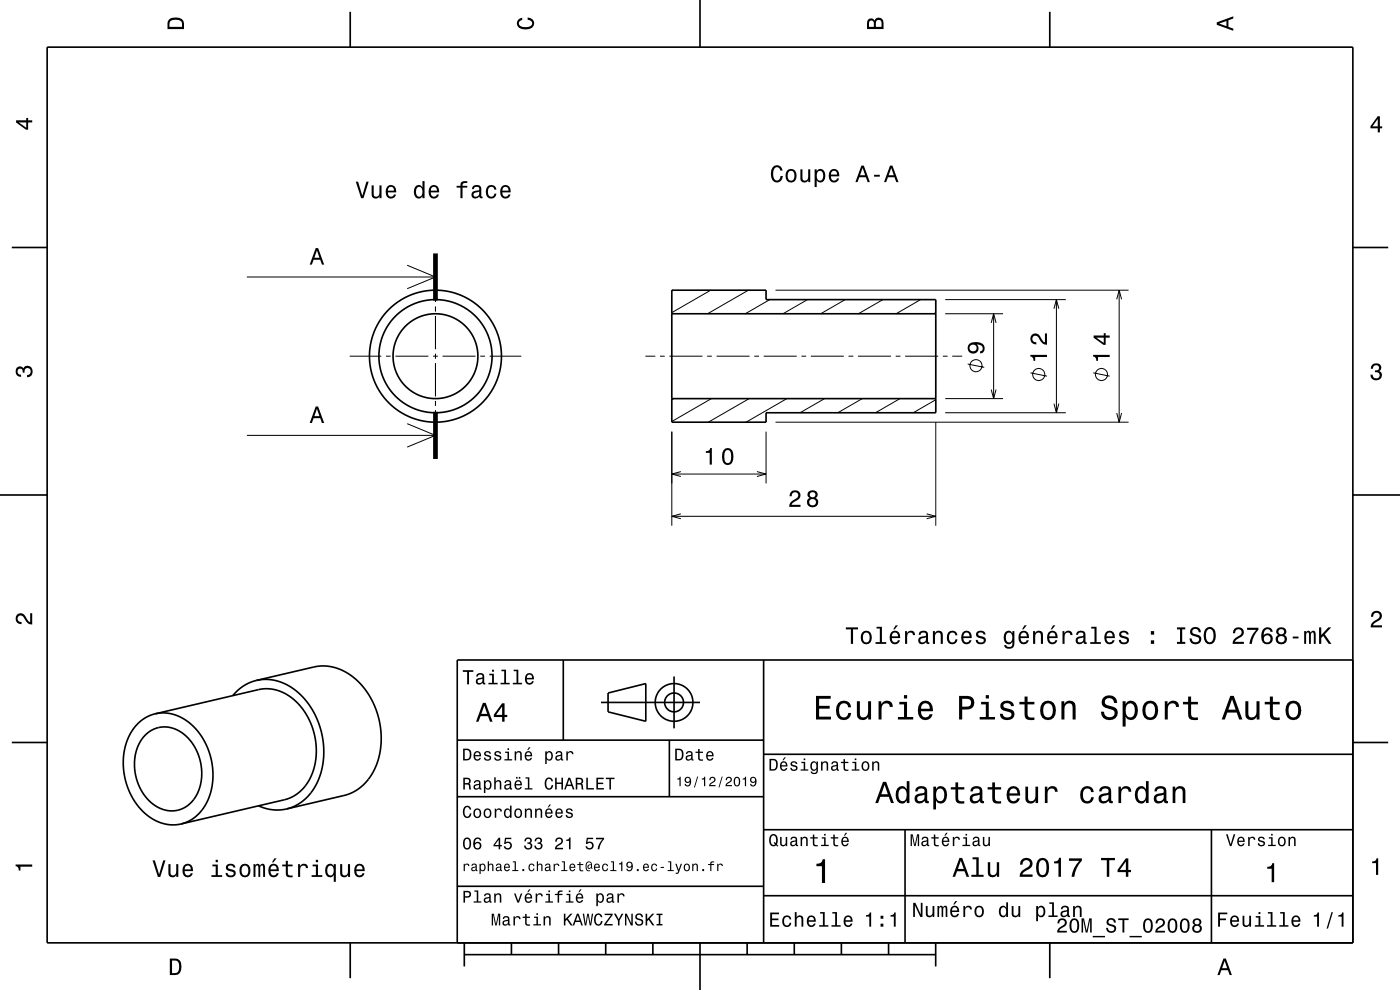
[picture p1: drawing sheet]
<svg xmlns="http://www.w3.org/2000/svg" width="297mm" height="210mm" viewBox="0 0 297 210" stroke-linecap="round" stroke-linejoin="round" font-family="sans-serif">
<g fill="none" stroke="#000" stroke-width=".21">
<path d="M52.4 58.8h40M86.4 56.3l6 2.5-6 2.4M92.4 57.4v6.7M74.2 75.6h6.7M81.9 75.6h1M83.9 75.6h7M91.9 75.6h1M92.4 65.1v1M92.4 67.1v7M92.4 75.1v1M92.4 77.1v7M93.9 75.6h7"/>
<path d="M101.9 75.6h1M103.9 75.6h6.7M136.9 75.6h2.1M140 75.6h1M142 75.6h7M142.8 61.6l-.3 .1M150 75.6h1M150.8 61.6l-8.3 4.7M152 75.6h7M158.8 61.6l-8.7 5M160 75.6h1M162 75.6h7"/>
<path d="M163.3 63.6l-5.2 3M164.5 61.6h74.9M170 75.6h1M171.3 63.6l-5.2 3M172 75.6h7M179.3 63.6l-5.2 3M180 75.6h1M182 75.6h7M187.3 63.6l-5.2 3M190 75.6h1M192 75.6h7M195.3 63.6l-5.2 3"/>
<path d="M198.5 66.3l-.4 .3M200 75.6h1M200.5 66.6h12.3M200.5 63.6h25.6M202 75.6h2.1M205.3 77.2l3.5 .7M210.3 68.5l.5-1.9 .5 1.9M210.8 66.6v18M218.6 79.1l3.5 .7M223.6 65.5l.5-1.9 .5 1.9M224.1 63.6v24M231.9 79.1l3.5 .7"/>
<path d="M236.9 63.5l.5-1.9 .5 1.9M237.4 61.6v28M52.4 92.4h40M86.4 89.9l6 2.5-6 2.4M92.4 85.1v1M92.4 87.1v6.7M142.5 91.6v19.9M142.9 84.6l-.4 .2M150.9 84.6l-8.4 4.8M158.9 84.6l-8.6 5M162.5 91.6v11M164.5 89.6h74.9"/>
<path d="M166.9 84.6l-8.6 5M174.9 84.6l-5.2 3M182.9 84.6l-5.2 3M190.9 84.6l-5.2 3M198.5 84.8l-4.8 2.8M198.5 89.6v21.9M200.5 84.6h12.3M200.5 87.6h25.6M210.3 82.6l.5 2 .5-2M223.6 85.6l.5 2 .5-2M236.9 87.6l.5 2 .5-2M142.5 109.5h56"/>
<path d="M142.5 100.6h20M144.4 109l-1.9 .5 1.9 .5M144.4 100l-1.9 .6 1.9 .5M160.6 100l1.9 .6-1.9 .5M196.6 109l1.9 .5-1.9 .5"/>
<circle cx="207" cy="77.6" r="1.28"/>
<circle cx="220.4" cy="79.4" r="1.28"/>
<circle cx="233.7" cy="79.4" r="1.28"/>
</g>
<g fill="none" stroke="#000" stroke-width=".35">
<path d="M10 10h277v190h-277zM74.3 2.5v7.5M148.5 0v10M222.7 2.5v7.5M2.5 52.5h7.5M287 52.5h7.5M142.5 61.6h20v2h36v24h-36v2h-20zM142.5 66.6h56M142.5 84.6h56M0 105h10M287 105h10M119.5 140v17"/>
<path d="M162 140v60M287 140h-190v60M2.5 157.5h7.5M30.9 155.9a6.1 6.1 0 0 1 9.1 .7 10.5 10.5 0 0 1 .7 13.4 6.1 6.1 0 0 1-9.2-.3 10.5 10.5 0 0 1-.9-13.5zM32.9 151.4l22-5.1a9.6 9.6 0 0 1 10 5.1l1 1.9 .7 2.1 .4 2 .1 2.2-.2 2.2-.5 1.8-.8 1.8-1.1 1.6a7.9 7.9 0 0 1-4.2 2.7l-21.9 5.1M32.9 151.4a9.5 9.5 0 0 0-6.7 8.8v2.2l.2 2 .4 1.9 .9 2.1 1.1 1.9 1.3 1.6 1.4 1.2 1.5 .9a7.9 7.9 0 0 0 5.4 .8M32.9 151.4a9.5 9.5 0 0 1 9.9 4.9l1.1 1.9 .6 1.9 .5 1.9 .2 2.2-.2 2.2-.4 1.9-.7 1.9-1.1 1.6a7.9 7.9 0 0 1-4.4 3M54.4 144.3l12.8-2.9 2.2-.1 2 .4 1.3 .5 1.5 .9 1.6 1.3 1.2 1.3 1.3 1.8 .8 1.5 1.3 3.5 .3 1.9 .2 2.3-.4 3.6-.6 1.7-.7 1.7-.9 1.4-1.1 1.2-1.7 1.4-2 .9-12.7 3M54.4 144.3l-1.3 .5-1.4 .7-1.3 1-1 1.1M54.4 144.3l2.2-.2 2.2 .3 2.1 .9 2 1.3 1.7 1.6 1.5 2.1 1.2 2.4 .9 2.6 .5 3-.1 2.7-.4 2.3-.8 2.4-1 1.9-1.6 1.9-2 1.4-2 .7M97 157h65M127.5 149h21"/>
<path d="M129 147l8-2v8l-8-2zM142 157v12M143 143.5v11M287 157.5h7.5M54.8 170.9l1.6 .6 1.4 .3h1.6l1.4-.2M97 169h65M162 176h125M162 160h125M192 176v24M257 176v24M97 188h65M162 190h125"/>
<path d="M74.3 200v7.5M98.5 202.5h100M98.5 200v5M108.5 200v2.5M118.5 200v2.5M128.5 200v2.5M138.5 200v2.5M148.5 200v10M158.5 200v2.5M168.5 200v2.5M178.5 200v2.5M188.5 200v2.5"/>
<path d="M198.5 200v5M222.7 200v7.5"/>
<circle cx="92.4" cy="75.6" r="14"/>
<circle cx="92.4" cy="75.6" r="9"/>
<circle cx="92.4" cy="75.6" r="12"/>
<circle cx="143" cy="149" r="2"/>
<circle cx="143" cy="149" r="4"/>
</g>
<path d="M92.4 53.8v10M92.4 87.4v10" fill="none" stroke="#000" stroke-width="1" stroke-linecap="butt"/>
<g fill="#000">
<path d="M36 4a2.18 2.18 0 0 0-.5 2.2h3.5v-1.2a1.43 1.43 0 0 0-1.7-1.3zM36.3 4.4a2.15 2.15 0 0 1 2.2 .3l.1 1h-2.6v-1z" fill-rule="evenodd"/>
<path d="M109.9 4.2l.9-.4v.4a.7 .7 0 0 0-.7 .5 .7 .7 0 0 0 .3 .8 1.7 1.7 0 0 0 2.5-.5 .9 .9 0 0 0-1-.8v-.5a1.24 1.24 0 0 1 1.4 1.1 1.24 1.24 0 0 1-1 1.4 2.22 2.22 0 0 1-2.5-.7l-.2-.5z" fill-rule="evenodd"/>
<path d="M184.2 4.2l-.3 .7v1.3h3.5v-1.3a.98 .98 0 0 0-.7-1.1 .98 .98 0 0 0-1.2 .6 .84 .84 0 0 0-1.3-.2zM184.5 4.5a.54 .54 0 0 1 .6-.1 .54 .54 0 0 1 .3 .6v.7h-1zM185.9 4.4a.62 .62 0 0 1 .8-.1 .62 .62 0 0 1 .3 .6v.8h-1.2z" fill-rule="evenodd"/>
<path d="M258.1 4.7v.6l3.5 1.2v-.4l-1-.4v-1.4l1-.4v-.4zM258.6 5l1.6-.5v1z" fill-rule="evenodd"/>
<path d="M3.4 25.5v.5l2.1 1.5h.5v-1.5h.8v-.5h-.8v-.5h-.4v.5zM4 26h1.6v1.1z" fill-rule="evenodd"/>
<path d="M75.5 38.5l1.1 3.5h.5l1.1-3.5h-.5l-.8 3-.9-3zM78.8 39.3v1.8a.89 .89 0 0 0 .7 1 .89 .89 0 0 0 1-.5v.4h.4v-2.7h-.4v1.6a.64 .64 0 0 1-.4 .8 .64 .64 0 0 1-.8-.3v-2.1zM82.1 39.6a1.54 1.54 0 0 0 .8 2.5 1.05 1.05 0 0 0 1.1-.8h-.4l-.3 .3-.3 .1a.76 .76 0 0 1-.7-.9h1.7a1.16 1.16 0 0 0-.4-1.4 1.16 1.16 0 0 0-1.5 .2zM82.5 39.8a.66 .66 0 0 1 .8-.1 .66 .66 0 0 1 .3 .7h-1.3zM88.1 39.6a1.58 1.58 0 0 0 .7 2.5l.5-.1 .3-.4v.4h.5v-3.6h-.5v1.3a.89 .89 0 0 0-1.5-.1zM88.4 39.9a.62 .62 0 0 1 .7-.2 .62 .62 0 0 1 .5 .5 1.12 1.12 0 0 1-.7 1.5 1.19 1.19 0 0 1-.5-1.8zM91.2 39.6a1.54 1.54 0 0 0 .8 2.5 1.06 1.06 0 0 0 1.1-.8h-.4l-.2 .3-.4 .1a.76 .76 0 0 1-.7-.9h1.8a1.16 1.16 0 0 0-.5-1.4 1.16 1.16 0 0 0-1.5 .2zM91.6 39.8a.66 .66 0 0 1 .8-.1 .66 .66 0 0 1 .3 .7h-1.3zM96.9 39.4v.4h.8v2.2h.4v-2.2h1v-.4h-1a.5 .5 0 0 1 .7-.6h.3v-.4a1.04 1.04 0 0 0-1.4 .8v.2zM100.4 39.5l-.3 .6h.4a.55 .55 0 0 1 .7-.5 .55 .55 0 0 1 .4 .8h-.2a.98 .98 0 0 0-1.2 .3 .98 .98 0 0 0 0 1.2 1.06 1.06 0 0 0 1.5-.2l.1 .3h.6v-.3h-.3v-1.7a1.02 1.02 0 0 0-1.7-.5zM100.6 41l1.1-.3a.77 .77 0 0 1-.2 .8 .77 .77 0 0 1-.9 .1l-.1-.3zM103.4 39.6a1.52 1.52 0 0 0 .8 2.5 1.06 1.06 0 0 0 1.1-1h-.4a.67 .67 0 0 1-.6 .6 .67 .67 0 0 1-.7-.6 1.12 1.12 0 0 1 .6-1.5 .6 .6 0 0 1 .7 .6h.4a1.09 1.09 0 0 0-.8-.9 1.09 1.09 0 0 0-1.1 .3zM106.4 39.6a1.54 1.54 0 0 0 .8 2.5 1.05 1.05 0 0 0 1.1-.8h-.4l-.3 .3-.3 .1a.76 .76 0 0 1-.7-.9h1.7a1.16 1.16 0 0 0-.4-1.4 1.16 1.16 0 0 0-1.5 .2zM106.8 39.8a.66 .66 0 0 1 .8-.1 .66 .66 0 0 1 .3 .7h-1.3z" fill-rule="evenodd"/>
<path d="M163.9 35.5a2.51 2.51 0 0 0 .4 3.1 1.27 1.27 0 0 0 1.8-1.3h-.5a.82 .82 0 0 1-1.1 .9 2.08 2.08 0 0 1 0-2.7 .72 .72 0 0 1 1 .7h.5a1.19 1.19 0 0 0-.8-1.1 1.19 1.19 0 0 0-1.3 .4zM167 36.2a1.53 1.53 0 0 0 .8 2.5 1.48 1.48 0 0 0 1.2-1.4 1.48 1.48 0 0 0-1.2-1.5l-.5 .1zM167.3 36.5a.67 .67 0 0 1 .7-.3 .67 .67 0 0 1 .5 .6 1.11 1.11 0 0 1-.7 1.5 1.17 1.17 0 0 1-.5-1.8zM169.8 35.9v1.8a.89 .89 0 0 0 .6 1 .89 .89 0 0 0 1.1-.5v.4h.4v-2.7h-.4v1.6a.65 .65 0 0 1-.4 .8 .65 .65 0 0 1-.8-.3l-.1-2.1zM172.8 35.9v3.8h.5v-1.5a.93 .93 0 0 0 1 .5 .93 .93 0 0 0 .7-.8 1.5 1.5 0 0 0-1-2.1l-.4 .2-.3 .3v-.4zM173.5 36.5a.63 .63 0 0 1 .6-.2 .63 .63 0 0 1 .5 .5 1.13 1.13 0 0 1-.6 1.5 1.18 1.18 0 0 1-.5-1.8zM176.1 36.2a1.54 1.54 0 0 0 .8 2.5 1.07 1.07 0 0 0 1.1-.8h-.4l-.3 .3-.3 .1a.76 .76 0 0 1-.7-.9h1.7a1.16 1.16 0 0 0-.4-1.4 1.16 1.16 0 0 0-1.5 .2zM176.5 36.4a.66 .66 0 0 1 .8-.1 .66 .66 0 0 1 .3 .7h-1.3zM182.7 35.1l-1.2 3.5h.4l.4-1h1.4l.4 1h.4l-1.2-3.5zM183 35.6l.5 1.6h-1zM185.4 37.1v.4h1.2v-.4zM188.8 35.1l-1.3 3.5h.5l.4-1h1.4l.3 1h.5l-1.3-3.5zM189.1 35.6l.5 1.6h-1.1z" fill-rule="evenodd"/>
<path d="M292.3 24.7l-1.6 2.1v.4h1.6v.9h.4v-.9h.5v-.4h-.5v-2.1zM292.3 25.2v1.6h-1.1z" fill-rule="evenodd"/>
<path d="M67 52.6l-1.3 3.5h.5l.3-1h1.4l.4 1h.5l-1.3-3.5zM67.2 53.1l.6 1.6h-1.1z" fill-rule="evenodd"/>
<path d="M205.7 72.9a1.18 1.18 0 0 0-.3 1.5 1.18 1.18 0 0 0 1.5 .5 1.18 1.18 0 0 0 .6-1.5l-.3-.3a1.02 1.02 0 0 1 1.3 .8 .56 .56 0 0 1-.6 .6v.5a1.18 1.18 0 0 0 1-1.3 1.18 1.18 0 0 0-1.1-1.1 2.88 2.88 0 0 0-2.1 .3zM205.7 73.8a.75 .75 0 0 1 1.5 0 .75 .75 0 0 1-1.5 0z" fill-rule="evenodd"/>
<path d="M218.6 75.3v.3a.77 .77 0 0 1 .7 .9h.3v-.8h2.5v-.4zM218.9 71a1.2 1.2 0 0 0-.2 1.4 1.2 1.2 0 0 0 1.2 .7v-.5a.71 .71 0 0 1-.9-.5 .71 .71 0 0 1 .5-.9 .71 .71 0 0 1 .9 .5 1.8 1.8 0 0 0 1.7 1.4v-2.4h-.4v1.9a2.23 2.23 0 0 1-1.2-1.4 1.11 1.11 0 0 0-1.6-.2z" fill-rule="evenodd"/>
<path d="M231.9 75.3v.3a.77 .77 0 0 1 .7 .9h.3v-.8h2.5v-.4zM232 71.2v.4l2.1 1.6h.5v-1.6h.8v-.4h-.8v-.5h-.5v.5zM232.6 71.6h1.5v1.1z" fill-rule="evenodd"/>
<path d="M291.1 77.4a1.08 1.08 0 0 1 1.4-.2 1.08 1.08 0 0 1 .4 1.2l-.3 .3a1.06 1.06 0 0 1 .5 1.3 1.06 1.06 0 0 1-1.2 .7 1.1 1.1 0 0 1-1.2-1.2h.5a.71 .71 0 0 0 1 .8 .71 .71 0 0 0 .1-1.3h-.6v-.4a.61 .61 0 0 0 .8-.3 .61 .61 0 0 0-.2-.8 .61 .61 0 0 0-.9 .2l-.1 .5h-.5z" fill-rule="evenodd"/>
<path d="M3.6 78a.86 .86 0 0 1 1.4 .2 1.06 1.06 0 0 1 1.2-.6 1.06 1.06 0 0 1 .7 1.2 1.1 1.1 0 0 1-1.2 1.2v-.4a.71 .71 0 0 0 .8-1 .71 .71 0 0 0-1.3-.1v.6h-.4a.61 .61 0 0 0-.3-.8 .61 .61 0 0 0-.8 .2 .61 .61 0 0 0 .2 .8l.6 .2v.4a1.15 1.15 0 0 1-1.2-.6 1.15 1.15 0 0 1 .3-1.3z" fill-rule="evenodd"/>
<path d="M67 86.2l-1.3 3.5h.5l.3-1h1.4l.4 1h.5l-1.3-3.5zM67.2 86.7l.6 1.6h-1.1z" fill-rule="evenodd"/>
<path d="M149.7 95.7v.4h.9v2.5h.4v-3.6h-.3a.77 .77 0 0 1-1 .7zM153.5 95.5a2.67 2.67 0 0 0 .4 3 1.14 1.14 0 0 0 1.6-.9 2.3 2.3 0 0 0-.6-2.5l-.5-.1-.5 .1zM154 95.5h.7a2.37 2.37 0 0 1 0 2.7h-.7a2.38 2.38 0 0 1 0-2.7z" fill-rule="evenodd"/>
<path d="M167.8 104.3l-.3 1h.5a.7 .7 0 0 1 .5-.9 .7 .7 0 0 1 .8 .5 .7 .7 0 0 1-.5 .9 1.81 1.81 0 0 0-1.4 1.7h2.4v-.4h-1.9a2.23 2.23 0 0 1 1.5-1.2 1.13 1.13 0 0 0 .1-1.7 1.13 1.13 0 0 0-1.7 .1zM171.6 104.3a.84 .84 0 0 0 .2 1.3 1.11 1.11 0 0 0-.5 1.6 1.11 1.11 0 0 0 1.6 .3 1.03 1.03 0 0 0 .7-.9 1.03 1.03 0 0 0-.6-1 .88 .88 0 0 0 .4-1.1 .88 .88 0 0 0-1-.5zM171.7 106.5a.71 .71 0 0 1 1.4 0 .71 .71 0 0 1-1.4 0zM171.8 105a.6 .6 0 0 1 1.2 0 .6 .6 0 0 1-1.2 0z" fill-rule="evenodd"/>
<path d="M3.6 130.4a1.22 1.22 0 0 1 2 .7l.4 .6 .4 .3v-1.9h.4v2.4a1.8 1.8 0 0 1-1.7-1.4 .71 .71 0 0 0-.9-.5 .71 .71 0 0 0-.5 .8 .71 .71 0 0 0 .9 .5v.5a1.18 1.18 0 0 1-1.2-.7 1.18 1.18 0 0 1 .2-1.3z" fill-rule="evenodd"/>
<path d="M179.4 133.1v.4h1.1v3.1h.5v-3.1h1v-.4zM182.9 134.2a1.53 1.53 0 0 0 .9 2.5 1.48 1.48 0 0 0 1.2-1.5 1.48 1.48 0 0 0-1.2-1.4l-.5 .1zM183.2 134.4a.67 .67 0 0 1 .8-.2 .67 .67 0 0 1 .4 .6 1.11 1.11 0 0 1-.6 1.5 1.17 1.17 0 0 1-.6-1.9zM186 133v.3h.6v2.9h-.9v.4h2.3v-.4h-.9v-3.2zM190 132.6l-.5 .9h.3l.7-.9zM189 134.2a1.54 1.54 0 0 0 .8 2.5 1.06 1.06 0 0 0 1.1-.9h-.4l-.2 .4-.4 .1a.76 .76 0 0 1-.7-.9h1.8a1.16 1.16 0 0 0-.5-1.4 1.16 1.16 0 0 0-1.5 .2zM189.4 134.4a.66 .66 0 0 1 .8-.2 .66 .66 0 0 1 .3 .8h-1.3zM192 133.9v2.7h.4v-1.6a.67 .67 0 0 1 .4-.7 .67 .67 0 0 1 .8 .2l.1 .2h.4a.89 .89 0 0 0-.7-.9 .89 .89 0 0 0-1 .5v-.4zM195.2 134l-.3 .7h.4a.55 .55 0 0 1 .7-.6 .55 .55 0 0 1 .3 .8l-.2 .1a.98 .98 0 0 0-1.1 .3 .98 .98 0 0 0 0 1.2 1.06 1.06 0 0 0 1.5-.3l.1 .3 .5 .1v-.4h-.2v-.2v-1.4a1.02 1.02 0 0 0-1.7-.6zM195.3 135.5l1.1-.3a.77 .77 0 0 1-.2 .9 .77 .77 0 0 1-.9 .1l-.1-.4zM197.9 133.9v2.7h.5v-1.6a.64 .64 0 0 1 .3-.8 .64 .64 0 0 1 .8 .4l.1 2h.4v-1.8a.89 .89 0 0 0-.6-1 .89 .89 0 0 0-1.1 .5v-.4zM201.2 134.2a1.53 1.53 0 0 0 .8 2.5 1.06 1.06 0 0 0 1.1-1.1h-.4a.67 .67 0 0 1-.6 .7 .67 .67 0 0 1-.7-.6 1.11 1.11 0 0 1 .6-1.5 .6 .6 0 0 1 .7 .6h.4a1.09 1.09 0 0 0-.8-1 1.09 1.09 0 0 0-1.1 .4zM204.2 134.2a1.54 1.54 0 0 0 .8 2.5 1.06 1.06 0 0 0 1.1-.9h-.4l-.3 .4-.3 .1a.76 .76 0 0 1-.7-.9h1.7a1.16 1.16 0 0 0-.4-1.4 1.16 1.16 0 0 0-1.5 .2zM204.6 134.4a.66 .66 0 0 1 .8-.2 .66 .66 0 0 1 .3 .8h-1.3zM207.3 134a.76 .76 0 0 0-.2 .8 .76 .76 0 0 0 .7 .5l.9 .4a.63 .63 0 0 1-.6 .6 .63 .63 0 0 1-.7-.6h-.4a1.07 1.07 0 0 0 1.2 1 1.07 1.07 0 0 0 .9-1.2l-.4-.4-1.1-.3a.54 .54 0 0 1 .4-.7 .54 .54 0 0 1 .6 .5h.5a1.03 1.03 0 0 0-.7-.9 1.03 1.03 0 0 0-1.1 .3zM213.2 134.2a1.57 1.57 0 0 0 .8 2.5l.4-.2 .4-.3a.73 .73 0 0 1-.3 1 .73 .73 0 0 1-1-.4h-.5a1.1 1.1 0 0 0 1.3 .9 1.1 1.1 0 0 0 .9-1.2v-2.6h-.4v.4l-.4-.4a.9 .9 0 0 0-1.2 .3zM213.6 134.4a.63 .63 0 0 1 .7-.2 .63 .63 0 0 1 .4 .6 1.11 1.11 0 0 1-.6 1.5 1.19 1.19 0 0 1-.5-1.9zM217.3 132.6l-.5 .9h.3l.7-.9zM216.4 134.2a1.54 1.54 0 0 0 .8 2.5 1.06 1.06 0 0 0 1-.9h-.4l-.2 .4-.4 .1a.76 .76 0 0 1-.7-.9h1.8a1.16 1.16 0 0 0-.5-1.4 1.16 1.16 0 0 0-1.4 .2zM216.7 134.4a.66 .66 0 0 1 .8-.2 .66 .66 0 0 1 .3 .8h-1.3zM219.2 133.9v2.7h.4v-1.6a.63 .63 0 0 1 .4-.8 .63 .63 0 0 1 .8 .4v2h.5v-1.8a.89 .89 0 0 0-.7-1 .89 .89 0 0 0-1 .5v-.4zM223.4 132.6l-.5 .9h.3l.7-.9zM222.4 134.2a1.54 1.54 0 0 0 .8 2.5 1.06 1.06 0 0 0 1.1-.9h-.4l-.2 .4-.4 .1a.76 .76 0 0 1-.7-.9h1.8a1.16 1.16 0 0 0-.5-1.4 1.16 1.16 0 0 0-1.5 .2zM222.8 134.4a.66 .66 0 0 1 .8-.2 .66 .66 0 0 1 .3 .8h-1.3zM225.4 133.9v2.7h.4v-1.6a.66 .66 0 0 1 .4-.8 .66 .66 0 0 1 .8 .3l.1 .2h.4a.89 .89 0 0 0-.7-.9 .89 .89 0 0 0-1 .5v-.4zM228.6 134l-.3 .7h.4a.55 .55 0 0 1 .7-.6 .55 .55 0 0 1 .3 .8l-.2 .1a1 1 0 0 0-1 .2 1 1 0 0 0-.3 1 .93 .93 0 0 0 1.7 0l.1 .3 .5 .1v-.4h-.2v-1.6a1.02 1.02 0 0 0-1.7-.6zM228.7 135.5l1.1-.3a.77 .77 0 0 1-.2 .9 .77 .77 0 0 1-.9 .1l-.1-.4zM231.5 133v.3h.7v2.9h-.9v.4h2.2v-.4h-.9v-3.2zM234.6 134.2a1.54 1.54 0 0 0 .8 2.5 1.06 1.06 0 0 0 1.1-.9h-.5l-.2 .4-.4 .1a.76 .76 0 0 1-.7-.9h1.8a1.16 1.16 0 0 0-.5-1.4 1.16 1.16 0 0 0-1.4 .2zM234.9 134.4a.66 .66 0 0 1 .8-.2 .66 .66 0 0 1 .3 .8h-1.3zM237.7 134a.76 .76 0 0 0-.3 .8 .76 .76 0 0 0 .8 .5l.8 .4a.63 .63 0 0 1-.6 .6 .63 .63 0 0 1-.6-.6h-.5a1.07 1.07 0 0 0 1.2 1 1.07 1.07 0 0 0 1-1.2l-.5-.4-1-.3a.54 .54 0 0 1 .4-.7 .54 .54 0 0 1 .6 .5h.4a1.03 1.03 0 0 0-.7-.9 1.03 1.03 0 0 0-1 .3zM244.1 135.8v.8h.7v-.8zM244.1 133.9v.7h.7v-.7zM249.7 133.1v.4h.6v2.7h-.6v.4h1.7v-.4h-.6v-2.7h.6v-.4zM252.8 133.3a.96 .96 0 0 0-.3 1.1 .96 .96 0 0 0 .9 .6 .77 .77 0 0 1 .9 .9 .84 .84 0 0 1-.9 .3 .84 .84 0 0 1-.6-.8h-.5a1.21 1.21 0 0 0 1.5 1.3 1.21 1.21 0 0 0 .8-1.8l-1.2-.4a.58 .58 0 0 1-.4-.8 .58 .58 0 0 1 .9-.2l.2 .1 .2 .5h.5a1.16 1.16 0 0 0-.7-1.1 1.16 1.16 0 0 0-1.3 .3zM255.7 133.5a2.54 2.54 0 0 0 .4 3.1 1.21 1.21 0 0 0 1.7-1 1.94 1.94 0 0 0-.9-2.6l-.8 .1zM256.3 133.5l.3-.1a1.7 1.7 0 0 1 .4 2.8l-.4 .1a1.69 1.69 0 0 1-.3-2.8zM261.9 133.4l-.3 .9h.4a.71 .71 0 0 1 .5-.8 .71 .71 0 0 1 .9 .5 .71 .71 0 0 1-.5 .8 1.81 1.81 0 0 0-1.4 1.8h2.4v-.5h-1.9a2.23 2.23 0 0 1 1.5-1.1 1.13 1.13 0 0 0 .1-1.7 1.13 1.13 0 0 0-1.7 .1zM264.6 133.2v.4h1.9a5.2 5.2 0 0 0-1.5 3h.6a5.3 5.3 0 0 1 1.4-3v-.4zM268.1 133.3l-.4 .9a1.75 1.75 0 0 0 1.1 2.5 1.15 1.15 0 0 0 1.2-1.6 1.15 1.15 0 0 0-1.9-.4 1.03 1.03 0 0 1 .8-1.2 .58 .58 0 0 1 .6 .5h.5a1.11 1.11 0 0 0-.7-.9 1.11 1.11 0 0 0-1.2 .2zM268 135.5a.75 .75 0 0 1 1.5 0 .75 .75 0 0 1-1.5 0zM271 133.3a.83 .83 0 0 0 .2 1.4 1.11 1.11 0 0 0-.4 1.5 1.11 1.11 0 0 0 1.5 .4 1.03 1.03 0 0 0 .7-.9 1.03 1.03 0 0 0-.6-1 .89 .89 0 0 0 .4-1.1 .89 .89 0 0 0-1-.5zM271.1 135.6a.71 .71 0 0 1 1.4 0 .71 .71 0 0 1-1.4 0zM271.2 134a.6 .6 0 0 1 1.2 0 .6 .6 0 0 1-1.2 0zM274.2 135v.4h1.3v-.4zM276.7 133.9v2.7h.4v-1.8l.2-.6h.3l.1 .3v2.1h.4v-2.1l.4-.4 .2 .2v.4v1.9h.4v-1.9a.69 .69 0 0 0-.5-.9l-.6 .4-.1-.3-.4-.1-.4 .4v-.3zM279.8 133.1v3.5h.5v-1.3l.4-.4 1.2 1.7h.6l-1.5-2 1.4-1.5h-.6l-1.5 1.6v-1.6z" fill-rule="evenodd"/>
<path d="M291.2 129.9a1.18 1.18 0 0 1 1.9 .3 1.18 1.18 0 0 1-1 1.7l-.5 .3-.3 .5h1.9v.4h-2.4a1.8 1.8 0 0 1 1.4-1.8 .71 .71 0 0 0 .5-.8 .71 .71 0 0 0-.9-.5 .71 .71 0 0 0-.5 .8h-.4z" fill-rule="evenodd"/>
<path d="M98.2 158.8v2.5h.9a1.37 1.37 0 0 0 .7-2.2 1.56 1.56 0 0 0-1.6-.3zM98.6 159.1a.98 .98 0 0 1 1.1 .7 .98 .98 0 0 1-.6 1.2h-.5zM100.7 159.6a1.04 1.04 0 0 0-.2 1.2 1.04 1.04 0 0 0 1 .5l.5-.5h-.3l-.4 .3a.54 .54 0 0 1-.5-.7h1.3a.83 .83 0 0 0-.4-.9 .83 .83 0 0 0-1 .1zM100.9 159.7l.2-.1a.47 .47 0 0 1 .5 .1 .47 .47 0 0 1 .1 .5h-.9zM102.9 159.5l-.2 .1a.69 .69 0 0 0 .9 .9l.2 .1a.43 .43 0 0 1-.4 .5 .43 .43 0 0 1-.4-.4h-.3a.74 .74 0 0 0 .9 .7 .74 .74 0 0 0 .5-1l-1-.4a.38 .38 0 0 1 .3-.5 .38 .38 0 0 1 .4 .4h.3a.78 .78 0 0 0-1.2-.4zM105.1 159.5l-.2 .1a.69 .69 0 0 0 .9 .9l.2 .1a.43 .43 0 0 1-.4 .5 .43 .43 0 0 1-.5-.4h-.3a.74 .74 0 0 0 .9 .7 .74 .74 0 0 0 .5-1l-.9-.4a.38 .38 0 0 1 .3-.5 .38 .38 0 0 1 .4 .4h.3a.77 .77 0 0 0-1.2-.4zM107.2 159.4v.3h.5v1.3h-.7v.3h1.6v-.3h-.6v-1.6zM107.7 158.7v.4h.3v-.4zM109.2 159.4v1.9h.3v-1.1a.45 .45 0 0 1 .4-.6 .45 .45 0 0 1 .5 .5v1.2h.3v-1.3a.63 .63 0 0 0-.5-.7 .63 .63 0 0 0-.7 .4v-.3zM112.2 158.5l-.4 .6h.3l.5-.6zM111.5 159.6a1.04 1.04 0 0 0-.2 1.2 1.04 1.04 0 0 0 1.1 .5l.5-.5h-.3l-.5 .3a.54 .54 0 0 1-.5-.7h1.3a.83 .83 0 0 0-.4-.9 .83 .83 0 0 0-1 .1zM111.8 159.7l.1-.1a.48 .48 0 0 1 .5 .1 .48 .48 0 0 1 .2 .5h-1zM115.7 159.4v2.7h.3v-1.1a.66 .66 0 0 0 .7 .4 .66 .66 0 0 0 .5-.6 .91 .91 0 0 0 0-1.1 .91 .91 0 0 0-1-.3l-.2 .3v-.3zM116.1 159.8a.45 .45 0 0 1 .5-.2 .45 .45 0 0 1 .3 .4 .65 .65 0 0 1 .1 .8 .65 .65 0 0 1-.7 .2 .98 .98 0 0 1-.2-1.2zM118.1 159.5l-.2 .4h.3a.39 .39 0 0 1 .4-.3 .39 .39 0 0 1 .3 .5h-.1a.65 .65 0 0 0-1 .4 .65 .65 0 0 0 .6 .9l.6-.3 .1 .2h.4v-.2l-.2-.1v-1.1a.72 .72 0 0 0-.5-.6 .72 .72 0 0 0-.7 .2zM118.2 160.6l.8-.3a.55 .55 0 0 1-.2 .7 .55 .55 0 0 1-.6 0zM120.1 159.4v1.9h.4v-1.1a.47 .47 0 0 1 .2-.6 .47 .47 0 0 1 .6 .2v.2h.4a.64 .64 0 0 0-.5-.7 .64 .64 0 0 0-.8 .4v-.3z" fill-rule="evenodd"/>
<path d="M98.2 142.2v.3h.9v2.7h.4v-2.7h.9v-.3zM101.3 143l-.3 .5h.4a.47 .47 0 0 1 .5-.4 .47 .47 0 0 1 .4 .6l-.2 .1a.84 .84 0 0 0-1 .2 .84 .84 0 0 0 0 1.1 .9 .9 0 0 0 1.3-.2l.1 .2 .5 .1v-.3l-.3-.1v-1.3a.87 .87 0 0 0-.6-.7 .87 .87 0 0 0-.8 .2zM101.4 144.3l.9-.3a.66 .66 0 0 1-.1 .7 .66 .66 0 0 1-.8 .1zM103.8 142.9v.3h.6v1.6h-.8v.4h2v-.4h-.8v-1.9zM104.4 142.1v.4h.4v-.4zM106.4 142.1v.3h.6v2.4h-.8v.4h1.9v-.4h-.7v-2.7zM109 142.1v.3h.6v2.4h-.8v.4h1.9v-.4h-.7v-2.7zM111.6 143.1a1.32 1.32 0 0 0 .7 2.1 .9 .9 0 0 0 .9-.7h-.3l-.2 .3-.4 .1a.65 .65 0 0 1-.6-.8h1.6a1 1 0 0 0-.4-1.2 1 1 0 0 0-1.3 .2zM111.9 143.3a.57 .57 0 0 1 .7-.1 .57 .57 0 0 1 .3 .6h-1.2z" fill-rule="evenodd"/>
<path d="M102.4 149.1l-1.4 4h.5l.4-1.2h1.6l.4 1.2h.6l-1.5-4zM102.7 149.7l.7 1.7h-1.3zM106.5 149.2l-1.7 2.4v.5h1.7v1h.5v-1h.6v-.5h-.6v-2.4zM106.5 149.9v1.7h-1.3z" fill-rule="evenodd"/>
<path d="M143.2 158.8v2.5h.9a1.37 1.37 0 0 0 .7-2.2 1.56 1.56 0 0 0-1.6-.3zM143.6 159.1a.98 .98 0 0 1 1.1 .7 .98 .98 0 0 1-.6 1.2h-.5zM145.7 159.5l-.2 .4h.3a.39 .39 0 0 1 .5-.3 .39 .39 0 0 1 .3 .5h-.2a.65 .65 0 0 0-.9 .4 .65 .65 0 0 0 .5 .9l.7-.3v.2h.4v-.2l-.1-.1-.1-1.1a.73 .73 0 0 0-.4-.6 .73 .73 0 0 0-.8 .2zM145.8 160.6l.8-.3a.55 .55 0 0 1-.1 .7 .55 .55 0 0 1-.7 0zM148.1 158.9v.5h-.5v.3h.5v1.3a.75 .75 0 0 0 1 .4v-.3a.48 .48 0 0 1-.7-.3v-1.1h.7v-.3h-.7v-.5zM150 159.6a1.04 1.04 0 0 0-.2 1.2 1.04 1.04 0 0 0 1.1 .5l.5-.5h-.4l-.4 .3a.54 .54 0 0 1-.5-.7h1.3a.83 .83 0 0 0-.4-.9 .83 .83 0 0 0-1 .1zM150.3 159.7l.1-.1a.48 .48 0 0 1 .5 .1 .48 .48 0 0 1 .2 .5h-1z" fill-rule="evenodd"/>
<path d="M173.1 147.6v5h3.2v-.6h-2.5v-1.7h2.2v-.6h-2.2v-1.5h2.4v-.6zM177.8 149.2a2.59 2.59 0 0 0 .5 3.4 1.58 1.58 0 0 0 2.3-1.4h-.6a.95 .95 0 0 1-.9 1 .95 .95 0 0 1-1-.9 1.59 1.59 0 0 1 .9-2.1 .85 .85 0 0 1 .9 .8h.7a1.56 1.56 0 0 0-1.1-1.3 1.56 1.56 0 0 0-1.7 .5zM181.8 148.8v2.5a1.27 1.27 0 0 0 .9 1.4 1.27 1.27 0 0 0 1.5-.7v.6h.6v-3.8h-.6v2.2a.92 .92 0 0 1-.6 1.1 .92 .92 0 0 1-1.2-.4v-2.9zM186.4 148.8v3.8h.6v-2.2a.95 .95 0 0 1 .5-1.1 .95 .95 0 0 1 1.2 .3l.1 .4h.6a1.28 1.28 0 0 0-1-1.4 1.28 1.28 0 0 0-1.4 .8v-.6zM190.8 148.9v.5h1v2.7h-1.3v.5h3.2v-.5h-1.3v-3.2zM191.8 147.4v.8h.6v-.8zM195.1 149.2a2.62 2.62 0 0 0 .5 3.4 1.57 1.57 0 0 0 2.2-1.1h-.6l-.3 .5-.5 .2a1.08 1.08 0 0 1-1-1.3h2.5a1.66 1.66 0 0 0-.7-2 1.66 1.66 0 0 0-2.1 .3zM195.6 149.5a.94 .94 0 0 1 1.2-.2 .94 .94 0 0 1 .5 1h-1.9zM203.5 147.6v5h.6v-2.1h.8a1.47 1.47 0 0 0 1.8-1.2 1.47 1.47 0 0 0-1.5-1.7zM204.1 148.2a1.6 1.6 0 0 1 1.8 .5 .86 .86 0 0 1 0 .9 .86 .86 0 0 1-.9 .3h-.9zM208.1 148.9v.5h1v2.7h-1.3v.5h3.3v-.5h-1.3v-3.2zM209.1 147.4v.8h.7v-.8zM212.6 148.9a1.08 1.08 0 0 0-.3 1.2 1.08 1.08 0 0 0 1 .7l1.1 .4a.57 .57 0 0 1 .2 .6 .57 .57 0 0 1-.5 .4 .96 .96 0 0 1-1.4-.8h-.6a1.6 1.6 0 0 0 1.3 1.4 1.6 1.6 0 0 0 1.7-.8 1.13 1.13 0 0 0-1-1.6l-1.1-.3-.2-.4a.87 .87 0 0 1 .9-.5 .87 .87 0 0 1 .8 .6h.6a1.41 1.41 0 0 0-2.1-1.1zM217.4 147.8v1.1h-1.1v.5h1.1v2.6l.2 .4 .4 .3h1.4v-.5a.97 .97 0 0 1-1.4-.5v-2.3h1.4v-.5h-1.4v-1.1zM221.1 149.2a2.56 2.56 0 0 0 .5 3.4 1.72 1.72 0 0 0 1.8-.2 1.72 1.72 0 0 0 .6-1.7 1.7 1.7 0 0 0-.9-1.9 1.7 1.7 0 0 0-2 .4zM221.6 149.6a.96 .96 0 0 1 1-.4 .96 .96 0 0 1 .7 .8 1.59 1.59 0 0 1-1 2.2 1.19 1.19 0 0 1-1-1.5zM225.2 148.8v3.8h.6v-2.2a.97 .97 0 0 1 .5-1.1 .97 .97 0 0 1 1.1 .2l.1 .7v2.4h.7v-2.5a1.27 1.27 0 0 0-.9-1.4 1.27 1.27 0 0 0-1.5 .6v-.5zM234.1 147.9a1.38 1.38 0 0 0-.3 1.5 1.38 1.38 0 0 0 1.3 .9 1.25 1.25 0 0 1 1.4 .9 1.15 1.15 0 0 1-1.3 .9 1.15 1.15 0 0 1-1-1.1h-.7a1.8 1.8 0 0 0 1.7 1.8 1.8 1.8 0 0 0 1.9-1.6 1.46 1.46 0 0 0-1.5-1.4l-.6-.2a.83 .83 0 0 1-.5-1.1 .83 .83 0 0 1 1.2-.3l.5 .5 .1 .4h.7a1.67 1.67 0 0 0-1-1.6 1.67 1.67 0 0 0-1.9 .4zM238.2 148.8v5.3h.6v-2.1a1.32 1.32 0 0 0 1.4 .7 1.32 1.32 0 0 0 1.1-1.1 2.43 2.43 0 0 0-.8-2.8 1.21 1.21 0 0 0-1.7 .5v-.5zM239.1 149.6a.9 .9 0 0 1 .9-.4 .9 .9 0 0 1 .7 .8 1.61 1.61 0 0 1-.9 2.2 1.18 1.18 0 0 1-1-1.5zM242.8 149.2a2.56 2.56 0 0 0 .5 3.4 1.72 1.72 0 0 0 1.8-.2 1.72 1.72 0 0 0 .6-1.7 1.7 1.7 0 0 0-.9-1.9 1.7 1.7 0 0 0-2 .4zM243.3 149.6a.96 .96 0 0 1 1-.4 .96 .96 0 0 1 .7 .8 1.59 1.59 0 0 1-1 2.2 1.19 1.19 0 0 1-1-1.5zM247.1 148.8v3.8h.6v-2.2a.95 .95 0 0 1 .5-1.1 .95 .95 0 0 1 1.2 .3l.1 .4h.6a1.28 1.28 0 0 0-1-1.4 1.28 1.28 0 0 0-1.4 .8v-.6zM252 147.8v1.1h-1v.5h1l.1 2.6 .2 .4 .4 .3h1.4v-.5a.97 .97 0 0 1-1.4-.5v-2.3h1.4v-.5h-1.4v-1.1zM261 147.6l-1.8 5h.6l.6-1.4h2l.5 1.4h.7l-1.9-5zM261.4 148.3l.7 2.2h-1.5zM264.2 148.8v2.5a1.27 1.27 0 0 0 .9 1.4 1.27 1.27 0 0 0 1.5-.7v.6h.6v-3.8h-.6v2.2a.92 .92 0 0 1-.6 1.1 .92 .92 0 0 1-1.1-.4l-.1-2.9zM269.4 147.8v1.1h-1.1v.5h1.1v2.6l.2 .4 .4 .3 .7 .1 .8-.1v-.5a.97 .97 0 0 1-1.4-.5l-.1-2.3h1.5v-.5h-1.5v-1.1zM273.1 149.2a2.56 2.56 0 0 0 .6 3.4 1.72 1.72 0 0 0 1.8-.2 1.72 1.72 0 0 0 .6-1.7 1.7 1.7 0 0 0-.9-1.9 1.7 1.7 0 0 0-2.1 .4zM273.6 149.6a.96 .96 0 0 1 1-.4 .96 .96 0 0 1 .7 .8 1.59 1.59 0 0 1-.9 2.2 1.19 1.19 0 0 1-1.1-1.5z" fill-rule="evenodd"/>
<path d="M98.4 178a1.44 1.44 0 0 0 .7 2.2 1.45 1.45 0 0 0 .6-2.2 .79 .79 0 0 0-1.3 0zM98.8 178h.5a1.69 1.69 0 0 1 0 1.9h-.5a1.71 1.71 0 0 1 0-1.9zM100.8 177.8a1.72 1.72 0 0 0 .1 2.3 .83 .83 0 0 0 1.1-.2 .83 .83 0 0 0-.1-1.1 .83 .83 0 0 0-1.2 0 .74 .74 0 0 1 .6-.9l.3 .1 .2 .3h.3a.8 .8 0 0 0-.5-.6 .8 .8 0 0 0-.8 .1zM100.7 179.4a.55 .55 0 0 1 1.1 0 .55 .55 0 0 1-1.1 0zM105.8 177.7l-1.1 1.5v.3h1.1v.7h.3v-.7h.4v-.3h-.4v-1.5zM105.8 178.1v1.1h-.8zM107.1 177.7l-.2 1.3h.3a.57 .57 0 0 1 .9-.1 .57 .57 0 0 1 0 .9 .57 .57 0 0 1-.9-.3h-.3a.86 .86 0 0 0 1 .7 .86 .86 0 0 0 .6-1.1 .86 .86 0 0 0-1.2-.4l.1-.7h1.1v-.3zM111.5 177.8l-.3 .7h.4a.44 .44 0 0 1 .2-.6 .44 .44 0 0 1 .6 .2 .44 .44 0 0 1-.2 .6h-.3v.3a.52 .52 0 0 1 .6 .3 .52 .52 0 0 1-.3 .7 .52 .52 0 0 1-.6-.4l-.1-.2h-.3a.84 .84 0 0 0 1.1 .8 .84 .84 0 0 0 .4-1.3l-.2-.1a.72 .72 0 0 0 0-1.1 .72 .72 0 0 0-1 .1zM113.6 177.8l-.2 .7h.3a.44 .44 0 0 1 .3-.6 .44 .44 0 0 1 .5 .2 .44 .44 0 0 1-.1 .6h-.4v.3a.52 .52 0 0 1 .7 .3 .52 .52 0 0 1-.3 .7 .52 .52 0 0 1-.7-.4v-.2h-.3a.84 .84 0 0 0 1 .8 .84 .84 0 0 0 .5-1.3l-.2-.1a.72 .72 0 0 0 0-1.1 .72 .72 0 0 0-1.1 .1zM118 177.9l-.2 .6h.3a.5 .5 0 0 1 .4-.6 .5 .5 0 0 1 .6 .4 .5 .5 0 0 1-.4 .6l-.2 .1a1.17 1.17 0 0 0-.8 1.2h1.7v-.4h-1.3l.6-.5a.83 .83 0 0 0 .7-1.2 .83 .83 0 0 0-1.4-.2zM120.1 178.1v.3h.6v1.8h.3v-2.6h-.2a.55 .55 0 0 1-.7 .5zM124.5 177.7l-.2 1.3h.3a.57 .57 0 0 1 .9-.1 .57 .57 0 0 1-.1 .9 .57 .57 0 0 1-.9-.3h-.3a.86 .86 0 0 0 1.1 .8 .86 .86 0 0 0 .6-1.2 .86 .86 0 0 0-1.3-.4l.1-.7h1.1v-.3zM126.4 177.7v.3h1.4a3.7 3.7 0 0 0-1 2.2h.3a3.8 3.8 0 0 1 1-2.2v-.3z" fill-rule="evenodd"/>
<path d="M98.3 165v2.5h.3v-1.1l.8 .1 .2 1h.4l-.2-1.1-.3-.1a.69 .69 0 0 0 .3-.9 .69 .69 0 0 0-.7-.4zM98.6 165.3h.4a.43 .43 0 0 1 .5 .4 .43 .43 0 0 1-.5 .4h-.4zM100.7 165.6l-.2 .5h.3a.39 .39 0 0 1 .5-.4 .39 .39 0 0 1 .3 .6h-.2a.65 .65 0 0 0-.9 .4 .65 .65 0 0 0 .5 .8l.7-.3v.2l.4 .1v-.3h-.1l-.1-1.1a.73 .73 0 0 0-.4-.6 .73 .73 0 0 0-.8 .1zM100.8 166.7l.8-.2a.55 .55 0 0 1-.1 .6 .55 .55 0 0 1-.7 .1zM102.7 165.5v2.7h.3v-1a.66 .66 0 0 0 .7 .3 .66 .66 0 0 0 .5-.6 .91 .91 0 0 0 0-1 .91 .91 0 0 0-1-.3l-.2 .2v-.3zM103.1 165.9a.45 .45 0 0 1 .5-.1 .45 .45 0 0 1 .3 .4l.1 .3a.6 .6 0 0 1-.5 .8 .85 .85 0 0 1-.4-1.4zM104.8 164.9v2.6h.4v-1.1a.45 .45 0 0 1 .3-.7 .45 .45 0 0 1 .5 .6v1.2h.3v-1.3a.63 .63 0 0 0-.4-.7 .63 .63 0 0 0-.7 .3v-.9zM107.2 165.6l-.2 .5h.3a.39 .39 0 0 1 .5-.4 .39 .39 0 0 1 .3 .6h-.2a.65 .65 0 0 0-.9 .4 .65 .65 0 0 0 .5 .8l.7-.3v.2l.4 .1v-.3h-.1l-.1-1.1a.73 .73 0 0 0-.4-.6 .73 .73 0 0 0-.8 .1zM107.3 166.7l.8-.2a.55 .55 0 0 1-.1 .6 .55 .55 0 0 1-.7 .1zM109.5 164.8v.4h.3v-.4zM110.1 164.8v.4h.3v-.4zM109.3 165.7a1.04 1.04 0 0 0-.1 1.2 1.04 1.04 0 0 0 1 .6l.5-.6h-.3l-.4 .4a.54 .54 0 0 1-.5-.7h1.2a.83 .83 0 0 0-.3-1 .83 .83 0 0 0-1.1 .1zM109.6 165.9l.1-.1a.47 .47 0 0 1 .5 .1 .47 .47 0 0 1 .2 .4h-.9zM111.5 164.9v.2h.5v2.1h-.7v.3h1.6v-.3h-.6v-2.3zM115.8 165.2a1.45 1.45 0 0 0 .7 2.3 .94 .94 0 0 0 .9-1h-.4a.58 .58 0 0 1-.8 .7 1.49 1.49 0 0 1 0-1.9 .51 .51 0 0 1 .8 .4h.3a.85 .85 0 0 0-.6-.8 .85 .85 0 0 0-.9 .3zM117.8 165v2.5h.3v-1.2h1v1.2h.3v-2.5h-.3v1h-1v-1zM120.6 165l-.9 2.5h.3l.3-.8h1l.2 .8h.4l-.9-2.5zM120.8 165.3l.4 1.1h-.8zM122.1 165v2.5h.4v-1.1l.7 .1 .2 1h.4l-.2-1.1-.2-.1a.69 .69 0 0 0 .3-.9 .69 .69 0 0 0-.7-.4zM122.5 165.3h.4a.43 .43 0 0 1 .5 .4 .43 .43 0 0 1-.5 .4h-.4zM124.4 165v2.5h1.6v-.3h-1.3v-2.2zM126.5 165v2.5h1.6v-.3h-1.2v-.9h1.1v-.3h-1.1v-.7h1.2v-.3zM128.5 165v.3h.8v2.2h.3v-2.2h.8v-.3z" fill-rule="evenodd"/>
<path d="M98.4 171.2a1.45 1.45 0 0 0 .7 2.3 .94 .94 0 0 0 .9-1h-.3a.59 .59 0 0 1-.8 .7 1.31 1.31 0 0 1 .2-2l.3 .1 .2 .4h.4a.85 .85 0 0 0-.6-.8 .85 .85 0 0 0-1 .3zM100.6 171.7a1.04 1.04 0 0 0-.1 1.3 1.04 1.04 0 0 0 1.1 .5 1.04 1.04 0 0 0 .5-1.3 1.04 1.04 0 0 0-1.2-.7zM100.9 171.9a.48 .48 0 0 1 .5-.1 .48 .48 0 0 1 .3 .4 .66 .66 0 0 1 0 .7 .66 .66 0 0 1-.7 .3 .98 .98 0 0 1-.1-1.3zM102.8 171.7a1.04 1.04 0 0 0-.2 1.3 1.04 1.04 0 0 0 1.2 .5 1.04 1.04 0 0 0 .5-1.3 1.04 1.04 0 0 0-1.2-.7zM103 171.9a.48 .48 0 0 1 .5-.1 .48 .48 0 0 1 .4 .4 .66 .66 0 0 1 0 .7 .66 .66 0 0 1-.7 .3 .97 .97 0 0 1-.2-1.3zM105 171.5v2h.3v-1.1a.47 .47 0 0 1 .2-.6 .47 .47 0 0 1 .6 .2l.1 .1h.3a.64 .64 0 0 0-.5-.6 .64 .64 0 0 0-.7 .4v-.4zM107.1 171.7a1.06 1.06 0 0 0-.2 1.2 1.06 1.06 0 0 0 .9 .6l.4-.3v.3h.3v-2.6h-.3v.9a.63 .63 0 0 0-1.1-.1zM107.4 171.9a.44 .44 0 0 1 .4-.1 .44 .44 0 0 1 .4 .4 .65 .65 0 0 1 0 .7 .65 .65 0 0 1-.7 .3l-.2-.4zM109.3 171.7a1.04 1.04 0 0 0-.1 1.3 1.04 1.04 0 0 0 1.1 .5 1.04 1.04 0 0 0 .5-1.3 1.04 1.04 0 0 0-1.2-.7zM109.5 171.9a.48 .48 0 0 1 .6-.1 .48 .48 0 0 1 .3 .4 .66 .66 0 0 1 0 .7 .66 .66 0 0 1-.7 .3 .98 .98 0 0 1-.2-1.3zM111.4 171.5v2h.3v-1.1a.45 .45 0 0 1 .3-.7 .45 .45 0 0 1 .5 .6v1.2h.4v-1.3a.63 .63 0 0 0-.5-.7 .63 .63 0 0 0-.7 .3v-.3zM113.5 171.5v2h.3v-1.1a.45 .45 0 0 1 .3-.6 .45 .45 0 0 1 .6 .2v1.5h.3v-1.3a.63 .63 0 0 0-.4-.7 .63 .63 0 0 0-.8 .3v-.3zM116.5 170.7l-.3 .6h.2l.5-.6zM115.9 171.7a1.04 1.04 0 0 0-.2 1.2 1.04 1.04 0 0 0 1 .6l.5-.6h-.3l-.4 .4a.54 .54 0 0 1-.5-.7h1.2a.83 .83 0 0 0-.3-1 .83 .83 0 0 0-1 .1zM116.1 171.9l.2-.1a.47 .47 0 0 1 .4 .1 .47 .47 0 0 1 .2 .4h-.9zM118 171.7a1.04 1.04 0 0 0-.2 1.2 1.04 1.04 0 0 0 1.1 .6l.5-.6h-.3l-.5 .4a.53 .53 0 0 1-.5-.7h1.3a.83 .83 0 0 0-.3-1 .83 .83 0 0 0-1.1 .1zM118.3 171.9l.1-.1a.47 .47 0 0 1 .5 .1 .47 .47 0 0 1 .2 .4h-1zM120.2 171.6l-.1 .2a.69 .69 0 0 0 .8 .9l.3 .1a.43 .43 0 0 1-.4 .5 .43 .43 0 0 1-.5-.4h-.3a.74 .74 0 0 0 .9 .7 .74 .74 0 0 0 .5-1.1l-1-.3a.38 .38 0 0 1 .3-.5 .38 .38 0 0 1 .5 .3h.3a.77 .77 0 0 0-1.3-.4z" fill-rule="evenodd"/>
<path d="M143.7 165.1v.3h.4v1.4h.3v-2zM145.4 165a.66 .66 0 0 0 0 .9 .66 .66 0 0 0 .9 0 .56 .56 0 0 1-.6 .7l-.2-.3h-.3a.7 .7 0 0 0 .9 .5 .7 .7 0 0 0 .5-.8 .81 .81 0 0 0-.2-1 .81 .81 0 0 0-1 0zM145.5 165.4a.42 .42 0 0 1 .8 0 .42 .42 0 0 1-.8 0zM147.9 164.7l-.7 2.3h.2l.7-2.3zM148.9 165.1v.3h.4v1.4h.3v-2zM150.7 164.9l-.2 .6h.2a.4 .4 0 0 1 .3-.5 .4 .4 0 0 1 .5 .3 .4 .4 0 0 1-.3 .5l-.1 .1a.95 .95 0 0 0-.7 .9h1.4v-.3h-1.1l.5-.4a.67 .67 0 0 0 .5-1 .67 .67 0 0 0-1-.2zM153.1 164.7l-.7 2.3h.2l.7-2.3zM154.1 164.9l-.2 .6h.3a.4 .4 0 0 1 .3-.5 .4 .4 0 0 1 .5 .3 .4 .4 0 0 1-.3 .5l-.2 .1a.93 .93 0 0 0-.6 .9h1.4v-.3h-1.1l.5-.4a.67 .67 0 0 0 .5-1 .67 .67 0 0 0-1.1-.2zM155.8 165a1.15 1.15 0 0 0 .5 1.8 1.16 1.16 0 0 0 .5-1.8 .63 .63 0 0 0-1 0zM156.1 165.1l.2-.1a.98 .98 0 0 1 0 1.6l-.2-.1-.2-.3v-.7zM157.6 165.1v.3h.4v1.4h.3v-2zM159.3 165a.66 .66 0 0 0 0 .9 .66 .66 0 0 0 .9 0 .58 .58 0 0 1-.5 .7l-.2-.1-.1-.2h-.3a.7 .7 0 0 0 .9 .5 .7 .7 0 0 0 .5-.8 .81 .81 0 0 0-.2-1 .81 .81 0 0 0-1 0zM159.4 165.4a.42 .42 0 0 1 .8 0 .42 .42 0 0 1-.8 0z" fill-rule="evenodd"/>
<path d="M163.2 161v2.5h.9a1.37 1.37 0 0 0 .7-2.2 1.58 1.58 0 0 0-1.6-.3zM163.6 161.3a.98 .98 0 0 1 1.1 .7 .98 .98 0 0 1-.6 1.2h-.5zM166.4 160.7l-.4 .6h.2l.5-.6zM165.7 161.7a1.04 1.04 0 0 0-.2 1.2 1.04 1.04 0 0 0 1 .6l.5-.6h-.3l-.4 .4a.54 .54 0 0 1-.5-.7h1.3a.83 .83 0 0 0-.4-1 .83 .83 0 0 0-1 .1zM165.9 161.9l.2-.1a.48 .48 0 0 1 .5 .1 .48 .48 0 0 1 .1 .4h-.9zM167.9 161.6l-.2 .2a.68 .68 0 0 0 .9 .9l.2 .1a.43 .43 0 0 1-.4 .5 .43 .43 0 0 1-.4-.4h-.3a.74 .74 0 0 0 .9 .7 .74 .74 0 0 0 .5-1.1l-1-.3a.38 .38 0 0 1 .3-.5 .38 .38 0 0 1 .4 .4l.3-.1a.78 .78 0 0 0-1.2-.4zM170 161.6v.3h.5v1.3h-.7v.3h1.7v-.3h-.7v-1.6zM170.5 160.9v.3h.3v-.3zM172.1 161.7a1.06 1.06 0 0 0-.2 1.2 1.06 1.06 0 0 0 .9 .6l.4-.3a.52 .52 0 0 1-.2 .7 .52 .52 0 0 1-.7-.3h-.3a.78 .78 0 0 0 .9 .6 .78 .78 0 0 0 .6-.8v-1.9h-.3v.4l-.2-.3a.64 .64 0 0 0-.9 .1zM172.4 161.9a.45 .45 0 0 1 .4-.1 .45 .45 0 0 1 .4 .4 .65 .65 0 0 1 0 .7 .65 .65 0 0 1-.7 .3l-.2-.4zM174.2 161.5v2h.3v-1.1a.45 .45 0 0 1 .3-.6 .45 .45 0 0 1 .5 .2l.1 1.5h.3v-1.3a.63 .63 0 0 0-.5-.7 .63 .63 0 0 0-.7 .3v-.3zM176.6 161.6l-.2 .5h.3a.39 .39 0 0 1 .4-.4 .39 .39 0 0 1 .3 .6h-.1a.65 .65 0 0 0-1 .4 .65 .65 0 0 0 .6 .8l.6-.3 .1 .2 .4 .1-.2-.4v-1a.73 .73 0 0 0-1.2-.5zM176.7 162.7l.8-.2a.55 .55 0 0 1-.2 .6 .55 .55 0 0 1-.6 .1zM178.9 161v.6h-.5v.3h.5l.1 1.3a.75 .75 0 0 0 1 .3v-.3a.48 .48 0 0 1-.7-.2v-1.1h.7v-.3h-.7v-.6zM180.8 161.6v.3h.5v1.3h-.6v.3h1.6v-.3h-.6v-1.6zM181.3 160.9v.3h.4v-.3zM183 161.7a1.04 1.04 0 0 0-.2 1.3 1.04 1.04 0 0 0 1.2 .5 1.04 1.04 0 0 0 .4-1.3 1.04 1.04 0 0 0-1.2-.7zM183.2 161.9a.48 .48 0 0 1 .5-.1 .48 .48 0 0 1 .4 .4 .66 .66 0 0 1 0 .7 .66 .66 0 0 1-.7 .3 .98 .98 0 0 1-.2-1.3zM185 161.5v2h.3v-1.1a.45 .45 0 0 1 .3-.6 .45 .45 0 0 1 .6 .2v1.5h.3v-1.3a.63 .63 0 0 0-.4-.7 .63 .63 0 0 0-.8 .3v-.3z" fill-rule="evenodd"/>
<path d="M163.4 177.2a1.45 1.45 0 0 0 .7 2.3l.5-.2 .3 .3 .2-.2-.3-.3a1.53 1.53 0 0 0-.5-2.2l-.6 .1zM163.8 177.3l.3-.1a1.21 1.21 0 0 1 .5 1.7l-.3-.3-.2 .2 .3 .3a.45 .45 0 0 1-.7-.1 1.62 1.62 0 0 1 .1-1.7zM165.5 177.5v1.3a.63 .63 0 0 0 .4 .7 .63 .63 0 0 0 .8-.3v.3h.3v-2h-.3v1.2a.46 .46 0 0 1-.3 .5 .46 .46 0 0 1-.6-.2v-1.5zM167.9 177.6l-.2 .5h.3a.39 .39 0 0 1 .5-.4 .39 .39 0 0 1 .2 .6h-.1a.65 .65 0 0 0-.9 .4 .65 .65 0 0 0 .5 .8l.6-.3 .1 .2 .4 .1v-.3h-.2v-1.1a.73 .73 0 0 0-1.2-.5zM168 178.7l.8-.2a.55 .55 0 0 1-.2 .6 .55 .55 0 0 1-.6 .1zM169.8 177.5v2h.4v-1.1a.45 .45 0 0 1 .2-.6 .45 .45 0 0 1 .6 .2v1.5h.3v-1.3a.63 .63 0 0 0-.4-.7 .63 .63 0 0 0-.8 .3v-.3zM172.4 177v.6h-.5v.3h.5l.1 1.3a.75 .75 0 0 0 1 .3v-.3a.49 .49 0 0 1-.7-.2v-1.1h.7v-.3h-.7v-.6zM174.3 177.6v.3h.5v1.3h-.6v.3h1.6v-.3h-.6v-1.6zM174.8 176.9v.3h.4v-.3zM176.8 177v.6h-.6v.3h.6v1.3a.74 .74 0 0 0 1 .3v-.3a.49 .49 0 0 1-.7-.2v-1.1h.7v-.3h-.7v-.6zM179.4 176.7l-.4 .6h.2l.5-.6zM178.7 177.7a1.04 1.04 0 0 0-.2 1.2 1.04 1.04 0 0 0 1 .6l.5-.6h-.3l-.4 .4a.54 .54 0 0 1-.5-.7h1.3a.83 .83 0 0 0-.4-1 .83 .83 0 0 0-1 .1zM178.9 177.9l.2-.1a.48 .48 0 0 1 .5 .1 .48 .48 0 0 1 .1 .4h-.9z" fill-rule="evenodd"/>
<path d="M187.3 165.8l-1.6 4.5h.6l.5-1.3h1.8l.4 1.3h.6l-1.6-4.5zM187.7 166.5l.7 2h-1.4zM190.4 167.2a2.43 2.43 0 0 0 .4 3.1 1.13 1.13 0 0 0 1.6-.5v.5h.5v-4.6h-.5v1.7a1.14 1.14 0 0 0-2-.2zM190.8 167.6a.8 .8 0 0 1 .9-.3 .8 .8 0 0 1 .6 .7 1.44 1.44 0 0 1-.8 2 1.52 1.52 0 0 1-.7-2.4zM194.5 167l-.3 .9h.5a.71 .71 0 0 1 .8-.7 .71 .71 0 0 1 .5 1l-.2 .1a1.46 1.46 0 0 0-1.8 1.1 .94 .94 0 0 0 1 1.1l.7-.2 .5-.4 .1 .4 .7 .1v-.5h-.3v-2.1a1.31 1.31 0 0 0-2.2-.8zM194.7 169l1.4-.4a.99 .99 0 0 1-.2 1.1 .99 .99 0 0 1-1.2 .1l-.1-.4zM198 166.9v4.8h.6v-1.9a1.19 1.19 0 0 0 1.2 .7 1.19 1.19 0 0 0 1-1.1 1.94 1.94 0 0 0-1.2-2.7 1.06 1.06 0 0 0-1 .7v-.5zM198.8 167.6a.81 .81 0 0 1 .9-.3 .81 .81 0 0 1 .6 .7 1.45 1.45 0 0 1-.8 2 1.52 1.52 0 0 1-.7-2.4zM202.7 166v1h-1v.5h1v2.3l.2 .4 .4 .2 .6 .1 .7-.1v-.5a.87 .87 0 0 1-1.3-.4v-2h1.3v-.5h-1.3v-1zM206.2 167l-.3 .4v.5h.5a.71 .71 0 0 1 .8-.7 .71 .71 0 0 1 .5 1l-.2 .1a1.45 1.45 0 0 0-1.8 1.1 .93 .93 0 0 0 1.1 1.1l.6-.2 .5-.4 .1 .4 .8 .1v-.5h-.4v-2.1a1.31 1.31 0 0 0-2.2-.8zM206.4 169l1.4-.4a.99 .99 0 0 1-.2 1.1 .99 .99 0 0 1-1.2 .1l-.1-.4zM210.5 166v1h-1v.5h1v2.3l.2 .4 .4 .2 .6 .1 .7-.1v-.5a.87 .87 0 0 1-1.3-.4v-2h1.3v-.5h-1.3v-1zM213.9 167.2a1.98 1.98 0 0 0 1.1 3.3 1.36 1.36 0 0 0 1.4-1.2h-.6l-.3 .5-.5 .2a.97 .97 0 0 1-.9-1.2h2.3a1.5 1.5 0 0 0-.6-1.8 1.5 1.5 0 0 0-1.9 .2zM214.4 167.5a.85 .85 0 0 1 1-.2 .85 .85 0 0 1 .4 1h-1.7zM217.5 166.9v2.3a1.14 1.14 0 0 0 .8 1.2 1.14 1.14 0 0 0 1.4-.6v.5h.5v-3.4h-.5v2a.83 .83 0 0 1-.5 1 .83 .83 0 0 1-1.1-.4v-2.6zM221.7 166.9v3.4h.5v-1.9a.85 .85 0 0 1 .5-1.1 .85 .85 0 0 1 1.1 .4v.2h.6a1.15 1.15 0 0 0-.9-1.1 1.15 1.15 0 0 0-1.3 .6v-.5zM229.5 167.2a1.96 1.96 0 0 0 1.1 3.3 1.36 1.36 0 0 0 1.4-1.4h-.5a.86 .86 0 0 1-.8 .9 .86 .86 0 0 1-.9-.8 1.44 1.44 0 0 1 .8-2 .77 .77 0 0 1 .9 .8h.5a1.4 1.4 0 0 0-.9-1.2 1.4 1.4 0 0 0-1.6 .4zM233.5 167l-.2 .4-.1 .5h.5a.71 .71 0 0 1 .9-.7 .71 .71 0 0 1 .4 1l-.2 .1a1.46 1.46 0 0 0-1.8 1.1 .93 .93 0 0 0 1.1 1.1l.6-.2 .5-.4 .2 .4 .7 .1v-.5h-.3l-.1-2.1a1.31 1.31 0 0 0-2.2-.8zM233.7 169l1.5-.4a.99 .99 0 0 1-.3 1.1 .99 .99 0 0 1-1.1 .1l-.2-.4zM237.3 166.9v3.4h.5v-1.9a.85 .85 0 0 1 .5-1.1 .85 .85 0 0 1 1.1 .4v.2h.6a1.15 1.15 0 0 0-.9-1.1 1.15 1.15 0 0 0-1.3 .6v-.5zM241.1 167.2a2.44 2.44 0 0 0 .5 3.1 1.13 1.13 0 0 0 1.5-.5v.5h.6v-4.6h-.6v1.7a1.15 1.15 0 0 0-2-.2zM241.6 167.6a.8 .8 0 0 1 .9-.3 .8 .8 0 0 1 .5 .7 1.43 1.43 0 0 1-.8 2 1.53 1.53 0 0 1-.6-2.4zM245.2 167l-.2 .4-.1 .5h.5a.71 .71 0 0 1 .9-.7 .71 .71 0 0 1 .5 1l-.3 .1a1.45 1.45 0 0 0-1.7 1.1 .93 .93 0 0 0 1 1.1l.6-.2 .5-.4 .2 .4 .7 .1v-.5h-.3l-.1-2.1a1.31 1.31 0 0 0-2.2-.8zM245.5 169l1.4-.4a.99 .99 0 0 1-.3 1.1 .99 .99 0 0 1-1.1 .1l-.2-.4zM248.8 166.9v3.4h.5v-2a.82 .82 0 0 1 .5-1 .82 .82 0 0 1 1.1 .5v2.5h.6v-2.2a1.14 1.14 0 0 0-.8-1.3 1.14 1.14 0 0 0-1.4 .6v-.5z" fill-rule="evenodd"/>
<path d="M193.2 177v2.5h.3v-2.3l.4 2.3h.3l.5-2.3v2.3h.3v-2.5h-.5l-.4 2.2-.5-2.2zM195.7 177.6l-.2 .5h.3a.39 .39 0 0 1 .5-.4 .39 .39 0 0 1 .3 .6h-.2a.65 .65 0 0 0-.9 .4 .65 .65 0 0 0 .5 .8l.7-.3v.2l.4 .1v-.3h-.1l-.1-1.1a.73 .73 0 0 0-1.2-.5zM195.8 178.7l.8-.2a.55 .55 0 0 1-.1 .6 .55 .55 0 0 1-.7 .1zM198.1 177v.6h-.5v.3h.5v1.3a.74 .74 0 0 0 1 .3v-.3a.49 .49 0 0 1-.7-.2v-1.1h.7v-.3h-.7v-.6zM200.7 176.7l-.4 .6h.3l.5-.6zM200 177.7a1.04 1.04 0 0 0-.2 1.2 1.04 1.04 0 0 0 1.1 .6l.5-.6h-.4l-.4 .4a.54 .54 0 0 1-.5-.7h1.3a.83 .83 0 0 0-.4-1 .83 .83 0 0 0-1 .1zM200.3 177.9l.1-.1a.48 .48 0 0 1 .5 .1 .48 .48 0 0 1 .2 .4h-1zM202.1 177.5v2h.3v-1.1a.47 .47 0 0 1 .3-.6 .47 .47 0 0 1 .6 .2v.1h.3a.64 .64 0 0 0-.4-.6 .64 .64 0 0 0-.8 .4v-.4zM204.3 177.6v.3h.5v1.3h-.6v.3h1.6v-.3h-.6v-1.6zM204.8 176.9v.3h.4v-.3zM206.6 177.6l-.2 .5h.3a.39 .39 0 0 1 .4-.4 .39 .39 0 0 1 .3 .6h-.1a.65 .65 0 0 0-1 .4 .65 .65 0 0 0 .6 .8l.6-.3 .1 .2 .4 .1v-.3h-.2v-1.1a.72 .72 0 0 0-.5-.6 .72 .72 0 0 0-.7 .1zM206.7 178.7l.8-.2a.55 .55 0 0 1-.2 .6 .55 .55 0 0 1-.6 .1zM208.5 177.5v1.3a.63 .63 0 0 0 .5 .7 .63 .63 0 0 0 .7-.3v.3h.3v-2h-.3v1.2a.46 .46 0 0 1-.3 .5 .46 .46 0 0 1-.6-.2v-1.5z" fill-rule="evenodd"/>
<path d="M260.1 177l.8 2.5h.4l.8-2.5h-.4l-.6 2.1-.7-2.1zM262.7 177.7a1.04 1.04 0 0 0-.2 1.2 1.04 1.04 0 0 0 1 .6l.5-.6h-.3l-.4 .4a.54 .54 0 0 1-.5-.7h1.3a.83 .83 0 0 0-.4-1 .83 .83 0 0 0-1 .1zM262.9 177.9l.2-.1a.48 .48 0 0 1 .5 .1 .48 .48 0 0 1 .1 .4h-.9zM264.8 177.5v2h.3v-1.1a.47 .47 0 0 1 .3-.6 .47 .47 0 0 1 .6 .2v.1h.3a.64 .64 0 0 0-.5-.6 .64 .64 0 0 0-.7 .4v-.4zM267 177.6l-.1 .2a.69 .69 0 0 0 .9 .9l.2 .1a.43 .43 0 0 1-.4 .5 .43 .43 0 0 1-.5-.4h-.3a.74 .74 0 0 0 .9 .7 .74 .74 0 0 0 .5-1.1l-.9-.3a.38 .38 0 0 1 .3-.5 .38 .38 0 0 1 .4 .4l.3-.1a.78 .78 0 0 0-1.3-.4zM269.2 177.6v.3h.5v1.3h-.7v.3h1.6v-.3h-.6v-1.6zM269.7 176.9v.3h.3v-.3zM271.3 177.7a1.04 1.04 0 0 0-.1 1.3 1.04 1.04 0 0 0 1.1 .5 1.04 1.04 0 0 0 .5-1.3 1.04 1.04 0 0 0-1.2-.7zM271.5 177.9a.48 .48 0 0 1 .6-.1 .48 .48 0 0 1 .3 .4 .67 .67 0 0 1 0 .7 .67 .67 0 0 1-.7 .3 .98 .98 0 0 1-.2-1.3zM273.3 177.5v2h.4v-1.1a.45 .45 0 0 1 .3-.7 .45 .45 0 0 1 .5 .6v1.2h.4v-1.3a.63 .63 0 0 0-.5-.7 .63 .63 0 0 0-.7 .3v-.3z" fill-rule="evenodd"/>
<path d="M3.3 183.4h3.5v.4h-2.5v.9h-.3a.77 .77 0 0 0-.7-1z" fill-rule="evenodd"/>
<path d="M32.4 182.5l1.1 3.5h.5l1.1-3.5h-.5l-.8 3-1-3zM35.7 183.3v1.8a.89 .89 0 0 0 .6 1 .89 .89 0 0 0 1.1-.5v.4h.4v-2.7h-.4v1.6a.64 .64 0 0 1-.4 .7 .64 .64 0 0 1-.8-.3v-2zM39 183.6a1.54 1.54 0 0 0 .8 2.5 1.05 1.05 0 0 0 1.1-.9h-.4l-.3 .4-.3 .1a.76 .76 0 0 1-.7-.9h1.7a1.16 1.16 0 0 0-.4-1.4 1.16 1.16 0 0 0-1.5 .2zM39.4 183.8a.66 .66 0 0 1 .8-.1 .66 .66 0 0 1 .3 .7h-1.3zM45.1 183.4v.4h.7v1.8h-.9v.4h2.2v-.4h-.9v-2.2zM45.8 182.4v.5h.4v-.5zM48.2 183.4a.76 .76 0 0 0-.2 .9 .76 .76 0 0 0 .7 .5l.8 .3a.63 .63 0 0 1-.6 .7 .63 .63 0 0 1-.6-.6h-.4a1.07 1.07 0 0 0 1.1 .9 1.07 1.07 0 0 0 1-1.2l-.4-.4-1.1-.3a.54 .54 0 0 1 .4-.7 .54 .54 0 0 1 .6 .5h.4a1.03 1.03 0 0 0-.7-.8 1.03 1.03 0 0 0-1 .2zM51.1 183.6a1.53 1.53 0 0 0 .9 2.5 1.48 1.48 0 0 0 1.1-1.4 1.48 1.48 0 0 0-1.1-1.5l-.5 .1zM51.4 183.9a.67 .67 0 0 1 .7-.3 .67 .67 0 0 1 .5 .6 1.11 1.11 0 0 1-.6 1.5 1.17 1.17 0 0 1-.6-1.8zM53.8 183.3v2.7h.4v-2.1l.2-.3h.3l.1 .3v2.1h.4v-2.1l.4-.3 .2 .1v.4v1.9h.4v-1.9a.69 .69 0 0 0-.5-.9l-.5 .4-.2-.3-.3-.1-.5 .4v-.3zM58.2 182.1l-.5 .8h.3l.7-.8zM57.2 183.6a1.54 1.54 0 0 0 .8 2.5 1.06 1.06 0 0 0 1.1-.9h-.4l-.2 .4-.4 .1a.76 .76 0 0 1-.7-.9h1.8a1.17 1.17 0 0 0-.5-1.4 1.17 1.17 0 0 0-1.5 .2zM57.6 183.8a.66 .66 0 0 1 .8-.1 .66 .66 0 0 1 .3 .7h-1.3zM60.6 182.6v.8h-.7v.4h.7l.1 1.8a1.05 1.05 0 0 0 1.4 .5v-.4a.68 .68 0 0 1-1-.3v-1.6h1v-.4h-1v-.8zM63.2 183.3v2.7h.5v-1.5a.66 .66 0 0 1 .3-.8 .66 .66 0 0 1 .9 .2v.2h.4a.89 .89 0 0 0-.6-.9 .89 .89 0 0 0-1.1 .6v-.5zM66.3 183.4v.4h.7v1.8h-.9v.4h2.3v-.4h-.9v-2.2zM67 182.4v.5h.5v-.5zM69.3 183.6a1.57 1.57 0 0 0 .7 2.5l.5-.1 .3-.4v1.5h.4v-3.8h-.4v.4l-.2-.2a.87 .87 0 0 0-1.3 .1zM69.6 183.9a.62 .62 0 0 1 .7-.3 .62 .62 0 0 1 .4 .6 1.12 1.12 0 0 1-.6 1.5 1.19 1.19 0 0 1-.5-1.8zM72.2 183.3v1.8a.89 .89 0 0 0 .6 1 .89 .89 0 0 0 1-.5v.4h.5v-2.7h-.5v1.6a.65 .65 0 0 1-.4 .7 .65 .65 0 0 1-.8-.3v-2zM75.4 183.6a1.54 1.54 0 0 0 .8 2.5 1.06 1.06 0 0 0 1.1-.9h-.4l-.2 .4-.4 .1a.76 .76 0 0 1-.7-.9h1.8a1.16 1.16 0 0 0-.5-1.4 1.16 1.16 0 0 0-1.5 .2zM75.8 183.8a.66 .66 0 0 1 .8-.1 .66 .66 0 0 1 .3 .7h-1.3z" fill-rule="evenodd"/>
<path d="M98.3 189v2.5h.4v-1.1a.96 .96 0 0 0 1.2-.7 .67 .67 0 0 0-.7-.7zM98.7 189.3h.4a.43 .43 0 0 1 .5 .4 .43 .43 0 0 1-.5 .4h-.4zM100.6 188.9v.3h.5v2h-.6v.3h1.6v-.3h-.6v-2.3zM102.9 189.6l-.2 .5h.3a.39 .39 0 0 1 .5-.4 .39 .39 0 0 1 .2 .6h-.1a.65 .65 0 0 0-.9 .4 .65 .65 0 0 0 .5 .8l.6-.3 .1 .2 .4 .1v-.3h-.2v-1.1a.73 .73 0 0 0-1.2-.5zM103 190.7l.8-.2a.55 .55 0 0 1-.2 .6 .55 .55 0 0 1-.6 .1zM104.8 189.5v2h.4v-1.1a.45 .45 0 0 1 .2-.6 .45 .45 0 0 1 .6 .2v1.5h.3v-1.3a.63 .63 0 0 0-.4-.7 .63 .63 0 0 0-.8 .3v-.3zM109 189.5l.8 2h.3l.7-2h-.3l-.6 1.6-.5-1.6zM112.2 188.7l-.4 .6h.3l.5-.6zM111.5 189.7a1.04 1.04 0 0 0-.2 1.2 1.04 1.04 0 0 0 1.1 .6l.5-.6h-.3l-.5 .4a.54 .54 0 0 1-.5-.7h1.3a.83 .83 0 0 0-.4-1 .83 .83 0 0 0-1 .1zM111.8 189.9l.1-.1a.48 .48 0 0 1 .5 .1 .48 .48 0 0 1 .2 .4h-1zM113.6 189.5v2h.4v-1.1a.47 .47 0 0 1 .2-.6 .47 .47 0 0 1 .6 .2v.1h.4a.64 .64 0 0 0-.5-.6 .64 .64 0 0 0-.8 .4v-.4zM115.8 189.6v.3h.5v1.3h-.6v.3h1.6v-.3h-.6v-1.6zM116.3 188.9v.3h.4v-.3zM117.7 189.6v.3h.6v1.6h.3v-1.6h.7v-.3h-.7v-.3l.7-.1v-.3a.68 .68 0 0 0-.7 0 .68 .68 0 0 0-.3 .7zM120.2 189.6v.3h.5v1.3h-.7v.3h1.6v-.3h-.6v-1.6zM120.7 188.9v.3h.3v-.3zM123 188.7l-.3 .6h.2l.5-.6zM122.4 189.7a1.04 1.04 0 0 0-.2 1.2 1.04 1.04 0 0 0 1 .6l.5-.6h-.3l-.4 .4a.54 .54 0 0 1-.5-.7h1.2a.83 .83 0 0 0-.3-1 .83 .83 0 0 0-1 .1zM122.6 189.9l.2-.1a.48 .48 0 0 1 .5 .1 .48 .48 0 0 1 .1 .4h-.9zM126.5 189.5v2.7h.3v-1a.66 .66 0 0 0 .7 .3 .66 .66 0 0 0 .6-.6 .91 .91 0 0 0 0-1 .91 .91 0 0 0-1-.3l-.3 .2v-.3zM127 189.9a.45 .45 0 0 1 .5-.1 .45 .45 0 0 1 .3 .4v.3a.6 .6 0 0 1-.5 .8 .85 .85 0 0 1-.3-1.4zM128.9 189.6l-.2 .5h.3a.39 .39 0 0 1 .5-.4 .39 .39 0 0 1 .3 .6h-.2a.65 .65 0 0 0-.9 .4 .65 .65 0 0 0 .5 .8l.6-.3 .1 .2 .4 .1v-.3h-.2v-1.1a.73 .73 0 0 0-1.2-.5zM129 190.7l.8-.2a.55 .55 0 0 1-.1 .6 .55 .55 0 0 1-.7 .1zM131 189.5v2h.3v-1.1a.47 .47 0 0 1 .3-.6 .47 .47 0 0 1 .6 .2v.1h.3a.64 .64 0 0 0-.5-.6 .64 .64 0 0 0-.7 .4v-.4z" fill-rule="evenodd"/>
<path d="M98.4 183.2v1.6h.2l.1-1.3 .4-.1 .2 .3h.3a.51 .51 0 0 0-.4-.5 .51 .51 0 0 0-.6 .3v-.3zM100.2 183.3l-.2 .4h.2a.32 .32 0 0 1 .4-.3 .32 .32 0 0 1 .2 .4 .61 .61 0 0 0-.7 .2 .61 .61 0 0 0 0 .7 .6 .6 0 0 0 .8-.1l.1 .1 .3 .1-.1-.2-.1-1a.58 .58 0 0 0-.3-.4 .58 .58 0 0 0-.6 .1zM100.3 184.2l.6-.2v.2a.34 .34 0 0 1-.3 .4 .34 .34 0 0 1-.4-.4zM101.7 183.2v2.2h.3v-.9a.53 .53 0 0 0 .6 .3 .53 .53 0 0 0 .4-.4 .73 .73 0 0 0 0-.9 .73 .73 0 0 0-.8-.3l-.2 .3v-.3zM102.1 183.6l.1-.2a.56 .56 0 0 1 .6 .6 .56 .56 0 0 1-.6 .6l-.2-.3zM103.5 182.7v2.1h.2l.1-1.1 .3-.3 .3 .2v1.2h.3v-1a.5 .5 0 0 0-.4-.6 .5 .5 0 0 0-.6 .3v-.8zM105.4 183.3l-.2 .4h.3a.32 .32 0 0 1 .3-.3 .32 .32 0 0 1 .3 .4 .61 .61 0 0 0-.8 .2 .61 .61 0 0 0 0 .7 .6 .6 0 0 0 .8-.1l.1 .1 .3 .1-.1-.2v-1a.58 .58 0 0 0-.4-.4 .58 .58 0 0 0-.6 .1zM105.5 184.2l.6-.2v.2a.34 .34 0 0 1-.3 .4 .34 .34 0 0 1-.4-.4zM107.1 183.4a.83 .83 0 0 0-.2 .9 .83 .83 0 0 0 .9 .5l.4-.5-.8 .3-.2-.5h1v-.1a.64 .64 0 0 0-.4-.8 .64 .64 0 0 0-.7 .2zM107.3 183.5l.4-.1 .2 .5h-.7zM108.8 182.7v.2h.4v1.7h-.5v.2h1.3v-.2h-.6v-1.9zM110.8 184.3v.5h.4v-.5zM112.3 183.4a.83 .83 0 0 0-.2 1 .83 .83 0 0 0 .9 .4l.4-.6h-.3l-.2 .4a.58 .58 0 0 1-.5-.6 .58 .58 0 0 1 .5-.6l.2 .3h.3a.63 .63 0 0 0-.5-.5 .63 .63 0 0 0-.6 .2zM113.9 182.7v2.1h.2l.1-1.1 .4-.3 .2 .2v1.2h.3v-1a.5 .5 0 0 0-.4-.6 .5 .5 0 0 0-.6 .3v-.8zM115.8 183.3l-.2 .4h.3a.31 .31 0 0 1 .3-.3 .31 .31 0 0 1 .3 .4 .61 .61 0 0 0-.8 .2 .61 .61 0 0 0 0 .7 .6 .6 0 0 0 .8-.1l.1 .1 .3 .1-.1-.2v-1a.58 .58 0 0 0-.4-.4 .58 .58 0 0 0-.6 .1zM115.9 184.2l.6-.2v.2a.34 .34 0 0 1-.3 .4 .34 .34 0 0 1-.4-.4zM117.5 183.2v1.6h.2l.1-1.3 .4-.1 .2 .3h.3a.51 .51 0 0 0-.4-.5 .51 .51 0 0 0-.6 .3v-.3zM119.2 182.7v.2h.4v1.7h-.5v.2h1.3v-.2h-.6v-1.9zM121 183.4a.83 .83 0 0 0-.2 .9 .83 .83 0 0 0 .8 .5l.4-.5-.7 .3-.3-.5h1.1v-.1a.64 .64 0 0 0-.4-.8 .64 .64 0 0 0-.7 .2zM121.2 183.5l.4-.1 .2 .5h-.8zM122.9 182.8v.5h-.4v.2h.4v1a.6 .6 0 0 0 .8 .3v-.2l-.5-.1v-.3v-.7h.5v-.2h-.5v-.5zM124.5 182.9a1.49 1.49 0 0 0 .1 1.9h.6v-.2a.49 .49 0 0 1-.7-.4 .96 .96 0 0 1 .4-1.3l.4 .1 .1 .3a.65 .65 0 0 0-.7 .9l.3 .1 .4-.2 .2 .2 .1-.2a1.03 1.03 0 0 0-.9-1.4zM124.9 183.7l.5-.2-.1 .5-.4 .1zM126.2 183.4a.83 .83 0 0 0-.2 .9 .83 .83 0 0 0 .8 .5l.4-.5-.7 .3-.2-.5h1v-.1a.64 .64 0 0 0-.4-.8 .64 .64 0 0 0-.7 .2zM126.4 183.5l.4-.1 .2 .5h-.7zM127.9 183.4a.83 .83 0 0 0-.1 1 .83 .83 0 0 0 .8 .4l.4-.6h-.2l-.3 .4a.58 .58 0 0 1-.5-.6 .58 .58 0 0 1 .5-.6l.2 .3h.3a.63 .63 0 0 0-.4-.5 .63 .63 0 0 0-.7 .2zM129.6 182.7v.2h.4v1.7h-.5v.2h1.3v-.2h-.5v-1.9zM131.3 183.1v.3h.5v1.4h.2v-2zM133 183a.66 .66 0 0 0 0 .9 .66 .66 0 0 0 1 0 .59 .59 0 0 1-.5 .7l-.3-.1-.1-.2h-.2a.7 .7 0 0 0 .8 .5 .7 .7 0 0 0 .5-.8 .81 .81 0 0 0-.2-1 .81 .81 0 0 0-1 0zM133.1 183.4a.45 .45 0 0 1 .9 0 .45 .45 0 0 1-.9 0zM135.1 184.3v.5h.4v-.5zM136.6 183.4a.83 .83 0 0 0-.2 .9 .83 .83 0 0 0 .9 .5l.3-.5-.7 .3-.2-.5h1v-.1a.64 .64 0 0 0-.4-.8 .64 .64 0 0 0-.7 .2zM136.8 183.5l.4-.1 .2 .5h-.7zM138.3 183.4a.83 .83 0 0 0-.1 1 .83 .83 0 0 0 .8 .4l.4-.6h-.2l-.3 .4a.58 .58 0 0 1-.5-.6 .58 .58 0 0 1 .5-.6l.3 .3h.2a.63 .63 0 0 0-.4-.5 .63 .63 0 0 0-.7 .2zM140.2 183.9v.2h.7v-.2zM141.7 182.7v.2h.4v1.7h-.5v.2h1.3v-.2h-.5v-1.9zM143.3 183.2l.5 1.7-.1 .2h-.4v.3h.5l.2-.2 .7-2h-.3l-.4 1.3-.5-1.3zM145.2 183.4a.83 .83 0 0 0-.1 1 .83 .83 0 0 0 .9 .4 .79 .79 0 0 0 .3-1.1 .79 .79 0 0 0-1.1-.3zM145.4 183.6l.1-.2a.56 .56 0 0 1 .6 .6 .56 .56 0 0 1-.6 .6l-.2-.3zM146.8 183.2v1.6h.3v-1.1l.4-.3 .3 .2v1.2h.3v-1a.51 .51 0 0 0-.4-.6 .51 .51 0 0 0-.6 .3v-.3zM149 184.3v.5h.4v-.5zM150.2 183.3v.2h.5v1.3h.2v-1.3h.6v-.2h-.6l.1-.3 .5-.1v-.2h-.3a.46 .46 0 0 0-.5 .6zM152.1 183.2v1.6h.3l.1-1.3 .4-.1 .2 .3h.3a.51 .51 0 0 0-.4-.5 .51 .51 0 0 0-.6 .3v-.3z" fill-rule="evenodd"/>
<path d="M104.3 193.8v2.5h.3v-2.3l.5 2.3h.3l.4-2.3v2.3h.3v-2.5h-.4l-.5 2.2-.4-2.2zM106.8 194.5l-.1 .4h.2a.39 .39 0 0 1 .5-.3 .39 .39 0 0 1 .3 .5h-.2a.65 .65 0 0 0-.9 .4 .65 .65 0 0 0 .6 .9l.6-.3 .1 .2h.4v-.2l-.2-.1v-1.1a.73 .73 0 0 0-1.3-.4zM107 195.6l.8-.3a.55 .55 0 0 1-.2 .7 .55 .55 0 0 1-.6 0zM108.9 194.4v1.9h.3v-1.1a.47 .47 0 0 1 .3-.6 .47 .47 0 0 1 .6 .2v.2h.3a.64 .64 0 0 0-.5-.7 .64 .64 0 0 0-.7 .4v-.3zM111.4 193.9v.5h-.5v.3h.5v1.3a.75 .75 0 0 0 1 .4v-.3l-.6-.1-.1-.4v-.9h.7v-.3h-.7v-.5zM113.3 194.4v.3h.5v1.3h-.7v.3h1.7v-.3h-.7v-1.6zM113.8 193.7v.4h.3v-.4zM115.3 194.4v1.9h.3v-1.1a.45 .45 0 0 1 .3-.6 .45 .45 0 0 1 .6 .3v1.4h.3v-1.3a.63 .63 0 0 0-.4-.7 .63 .63 0 0 0-.8 .4v-.3zM119.6 193.8v2.5h.3v-.9l.3-.3 .9 1.2h.4l-1-1.4 1-1.1h-.5l-1.1 1.2v-1.2zM122.4 193.8l-.9 2.5h.3l.3-.7h1l.2 .7h.4l-1-2.5zM122.6 194.2l.4 1.1h-.8zM123.6 193.8l.5 2.5h.3l.3-2.2 .4 2.2h.3l.4-2.5h-.2l-.4 2.1-.3-2.1h-.3l-.4 2.1-.3-2.1zM126.3 194.1a1.45 1.45 0 0 0 .6 2.3 .94 .94 0 0 0 .9-1h-.3a.58 .58 0 0 1-.8 .6 1.3 1.3 0 0 1 .2-2l.4 .2 .2 .4h.3a.85 .85 0 0 0-.6-.8 .85 .85 0 0 0-.9 .3zM128.3 193.8v.3h1.3l-1.4 1.9v.3h1.8v-.3h-1.4l1.4-1.9v-.3zM130.2 193.8l.9 1.5v1h.3v-1l.8-1.5h-.3l-.6 1.2-.7-1.2zM132.6 193.8v2.5h.3v-2l.9 2h.4v-2.5h-.3v2.1l-.9-2.1zM135 194a.69 .69 0 0 0-.2 .7 .69 .69 0 0 0 .7 .5h.2a.46 .46 0 0 1 .4 .7 .46 .46 0 0 1-.7 .1l-.4-.5h-.3a.86 .86 0 0 0 1 .9 .86 .86 0 0 0 .6-1.3l-.6-.2a.51 .51 0 0 1-.6-.5 .5 .5 0 0 1 .5-.4 .5 .5 0 0 1 .5 .6l.3-.1a.85 .85 0 0 0-.5-.7 .85 .85 0 0 0-.9 .2zM137 193.8v2.5h.3v-.9l.3-.3 .8 1.2h.4l-1-1.4 1-1.1h-.4l-1.1 1.2v-1.2zM139.3 193.8v.3h.4v1.9h-.4v.3h1.2v-.3h-.4v-1.9h.4v-.3z" fill-rule="evenodd"/>
<path d="M163.4 193.6v3h1.9v-.4h-1.5v-1h1.3v-.4h-1.3v-.9h1.5v-.3zM166.2 194.5a1.31 1.31 0 0 0 .7 2.2 .9 .9 0 0 0 1-1h-.4a.57 .57 0 0 1-.5 .6 .57 .57 0 0 1-.6-.5 .81 .81 0 0 1-.1-.9 .81 .81 0 0 1 .9-.4l.3 .5h.4a.94 .94 0 0 0-.7-.8 .94 .94 0 0 0-1 .3zM168.6 193.5v3.1h.4v-1.4a.54 .54 0 0 1 .3-.6 .54 .54 0 0 1 .7 .3v1.7h.4v-1.6a.76 .76 0 0 0-.5-.8 .76 .76 0 0 0-.9 .4v-1.1zM171.4 194.5a1.32 1.32 0 0 0 .7 2.2 .91 .91 0 0 0 .9-.8h-.3l-.2 .3-.4 .1a.65 .65 0 0 1-.6-.8h1.6a1 1 0 0 0-.5-1.1 1 1 0 0 0-1.2 .1zM171.7 194.7a.57 .57 0 0 1 .7-.1 .57 .57 0 0 1 .3 .6h-1.2zM174 193.5v.3h.6v2.5h-.8v.3h1.9v-.3h-.7v-2.8zM176.6 193.5v.3h.6v2.5h-.8v.3h1.9v-.3h-.7v-2.8zM179.2 194.5a1.32 1.32 0 0 0 .7 2.2 .91 .91 0 0 0 .9-.8h-.3l-.2 .3-.4 .1a.65 .65 0 0 1-.5-.8h1.5a1 1 0 0 0-.4-1.1 1 1 0 0 0-1.3 .1zM179.5 194.7a.57 .57 0 0 1 .7-.1 .57 .57 0 0 1 .3 .6h-1.1z" fill-rule="evenodd"/>
<path d="M173.2 183.2a1.1 1.1 0 0 0 1.3-.9h.5v5h-.6v-3.6h-1.2z" fill-rule="evenodd"/>
<path d="M183.7 194.1v.3h.7v2.2h.4v-3h-.3a.66 .66 0 0 1-.8 .5zM186.8 195.9v.7h.6v-.7zM186.8 194.3v.6h.6v-.6zM188.9 194.1v.3h.7v2.2h.4v-3h-.3a.66 .66 0 0 1-.8 .5z" fill-rule="evenodd"/>
<path d="M193.7 191.5v3h.4v-2.4l1.1 2.4h.5v-3h-.4v2.5l-1.1-2.5zM196.4 192.2v1.5a.76 .76 0 0 0 .5 .9 .76 .76 0 0 0 .9-.4v.3h.4v-2.3h-.4v1.3a.55 .55 0 0 1-.3 .7 .55 .55 0 0 1-.7-.3v-1.7zM198.9 192.2v2.3h.3v-1.5l.2-.5h.2l.1 .2 .1 1.8h.3v-1.8l.3-.3 .2 .1v.4v1.6h.4v-1.6a.59 .59 0 0 0-.5-.8l-.4 .3-.5-.3-.4 .3v-.2zM202.7 191.1l-.5 .8h.3l.6-.8zM201.8 192.4a1.32 1.32 0 0 0 .7 2.2 .9 .9 0 0 0 .9-.8h-.3l-.2 .3-.3 .2a.65 .65 0 0 1-.6-.8h1.5a1 1 0 0 0-.4-1.2 1 1 0 0 0-1.3 .1zM202.1 192.6a.57 .57 0 0 1 .7-.1 .57 .57 0 0 1 .3 .6h-1.1zM204.4 192.2v2.3h.4v-1.3a.57 .57 0 0 1 .3-.7 .57 .57 0 0 1 .7 .2v.2h.4a.77 .77 0 0 0-.6-.8 .77 .77 0 0 0-.9 .5v-.4zM207 192.4a1.24 1.24 0 0 0-.2 1.5 1.24 1.24 0 0 0 1.3 .6 1.25 1.25 0 0 0 .6-1.5 1.25 1.25 0 0 0-1.4-.8zM207.3 192.7a.57 .57 0 0 1 .6-.2 .57 .57 0 0 1 .4 .5 .8 .8 0 0 1 0 .9 .8 .8 0 0 1-.8 .3 1.18 1.18 0 0 1-.2-1.5zM212.1 192.4a1.35 1.35 0 0 0 .7 2.2l.4-.1 .3-.3v.3h.3v-3.1h-.3v1.1a.76 .76 0 0 0-1.4-.1zM212.4 192.7a.53 .53 0 0 1 .6-.2 .53 .53 0 0 1 .4 .5 .95 .95 0 0 1-.5 1.3 1.01 1.01 0 0 1-.5-1.6zM214.6 192.2v1.5a.76 .76 0 0 0 .6 .9 .76 .76 0 0 0 .9-.4v.3h.3v-2.3h-.4v1.3a.55 .55 0 0 1-.3 .7 .55 .55 0 0 1-.7-.3v-1.7zM219.8 192.2v3.2h.4v-1.2a.8 .8 0 0 0 .9 .4 .8 .8 0 0 0 .6-.7 1.14 1.14 0 0 0 0-1.2 1.14 1.14 0 0 0-1-.6l-.5 .4v-.3zM220.4 192.7a.54 .54 0 0 1 .6-.2 .54 .54 0 0 1 .3 .5 .96 .96 0 0 1-.5 1.3 1.01 1.01 0 0 1-.4-1.6zM222.6 191.4v.3h.6v2.5h-.8v.3h2v-.3h-.8v-2.8zM225.3 192.3l-.2 .6h.3a.47 .47 0 0 1 .6-.5 .47 .47 0 0 1 .3 .7h-.2a.84 .84 0 0 0-.9 .3 .84 .84 0 0 0-.1 1 .9 .9 0 0 0 1.3-.2l.1 .3h.5v-.3h-.2v-.2v-1.2a.87 .87 0 0 0-.6-.7 .87 .87 0 0 0-.9 .2zM225.4 193.6l1-.3a.66 .66 0 0 1-.2 .8 .66 .66 0 0 1-.8 .1zM227.7 192.2v2.3h.3v-1.3a.54 .54 0 0 1 .4-.7 .54 .54 0 0 1 .7 .3v1.7h.4v-1.5a.76 .76 0 0 0-.6-.9 .76 .76 0 0 0-.9 .4v-.3z" fill-rule="evenodd"/>
<path d="M203.5 182l-1.4 4h.5l.4-1.2h1.6l.4 1.2h.6l-1.5-4zM203.8 182.6l.6 1.7h-1.2zM206.3 181.9v.4h.8v3.3h-1v.4h2.6v-.4h-1.1v-3.7zM209.6 182.9v2a1.01 1.01 0 0 0 .7 1.2 1.01 1.01 0 0 0 1.2-.6v.5h.5v-3.1h-.5v1.8a.74 .74 0 0 1-.5 .9 .74 .74 0 0 1-.9-.4v-2.3zM216.8 182.3l-.3 .5-.1 .6h.5a.81 .81 0 0 1 .6-.9 .81 .81 0 0 1 1 .5 .81 .81 0 0 1-.6 1 2.06 2.06 0 0 0-1.6 2h2.8v-.5h-2.2a1.94 1.94 0 0 1 1.3-1.1 1.31 1.31 0 0 0 .6-2 1.31 1.31 0 0 0-2-.1zM220.1 182.5a3.5 3.5 0 0 0 0 3.1 1.3 1.3 0 0 0 1.4 .5 1.3 1.3 0 0 0 1-1.2 2.63 2.63 0 0 0-.7-2.8l-.6-.1-.6 .1zM220.8 182.5h.8a2.72 2.72 0 0 1 0 3h-.8a2.72 2.72 0 0 1 0-3zM223.6 182.7v.4h.9v2.9h.6v-4h-.4a.88 .88 0 0 1-1.1 .7zM226.8 182.1v.5h2.2a5.9 5.9 0 0 0-1.7 3.4h.6a6.1 6.1 0 0 1 1.6-3.4v-.5zM233.6 182v.5h1.2v3.5h.5v-3.5h1.2v-.5zM238.8 182.1l-1.7 2.4v.5h1.7v1h.6v-1h.5v-.5h-.5v-2.4zM238.8 182.7v1.8h-1.2z" fill-rule="evenodd"/>
<path d="M224.6 195.1l-.3 .8h.4a.6 .6 0 0 1 .5-.7 .6 .6 0 0 1 .7 .4 .6 .6 0 0 1-.4 .7l-.3 .2a1.4 1.4 0 0 0-.9 1.3h2v-.4h-1.6l.7-.6a1 1 0 0 0 .8-1.5 1 1 0 0 0-1.6-.2zM227.1 195.2a2.29 2.29 0 0 0 .4 2.6 .98 .98 0 0 0 1.4-.8 1.97 1.97 0 0 0-.5-2.1h-.9zM227.6 195.2h.6a2.03 2.03 0 0 1 0 2.3h-.6a2.05 2.05 0 0 1 0-2.3zM229.4 194.8v3h.4v-2.7l.5 2.7h.4l.6-2.7v2.7h.3v-3h-.5l-.6 2.7-.5-2.7zM231.8 198.5v.3h2.6v-.3zM235 195a.82 .82 0 0 0-.2 .9 .82 .82 0 0 0 .8 .5 .66 .66 0 0 1 .8 .8 .71 .71 0 0 1-.8 .3 .71 .71 0 0 1-.6-.7h-.4a1.04 1.04 0 0 0 1.3 1.1 1.04 1.04 0 0 0 .7-1.5l-.7-.3a.61 .61 0 0 1-.8-.5 .6 .6 0 0 1 .7-.5 .6 .6 0 0 1 .5 .6h.4a1 1 0 0 0-.6-.9 1 1 0 0 0-1.1 .2zM237.2 194.8v.4h.9v2.6h.4v-2.6h.9v-.4zM239.6 198.5v.3h2.6v-.3zM242.8 195.2a2.29 2.29 0 0 0 .3 2.6 .98 .98 0 0 0 1.4-.8 1.97 1.97 0 0 0-.5-2.1h-.9zM243.2 195.2h.6a2.03 2.03 0 0 1 0 2.3h-.6a2.03 2.03 0 0 1 0-2.3zM245.4 195.1l-.3 .8h.4a.6 .6 0 0 1 .5-.7 .6 .6 0 0 1 .7 .4 .6 .6 0 0 1-.4 .7l-.3 .2a1.4 1.4 0 0 0-.9 1.3h2v-.4h-1.6l.7-.6a1 1 0 0 0 .8-1.5 1 1 0 0 0-1.6-.2zM248 195.2a2.29 2.29 0 0 0 .3 2.6 .97 .97 0 0 0 1.4-.8 1.98 1.98 0 0 0-.5-2.1h-.9zM248.4 195.2h.6a2.03 2.03 0 0 1 0 2.3h-.6a2.05 2.05 0 0 1 0-2.3zM250.6 195.2a2.29 2.29 0 0 0 .3 2.6 .98 .98 0 0 0 1.4-.8 1.97 1.97 0 0 0-.5-2.1h-.9zM251 195.2h.6a2.03 2.03 0 0 1 0 2.3h-.6a2.03 2.03 0 0 1 0-2.3zM253.3 195a.72 .72 0 0 0 .1 1.2 .95 .95 0 0 0-.4 1.3 .95 .95 0 0 0 1.4 .3 .88 .88 0 0 0 .6-.8 .88 .88 0 0 0-.5-.8 .76 .76 0 0 0 .3-.9 .76 .76 0 0 0-.9-.5zM253.3 197a.61 .61 0 0 1 1.2 0 .61 .61 0 0 1-1.2 0zM253.4 195.6a.51 .51 0 0 1 1 0 .51 .51 0 0 1-1 0z" fill-rule="evenodd"/>
<path d="M258.4 193.6v3h.4v-1.4h1.3v-.4h-1.3v-.9h1.6v-.3zM261.2 194.5a1.32 1.32 0 0 0 .7 2.2 .91 .91 0 0 0 .9-.8h-.4l-.1 .3-.4 .1a.65 .65 0 0 1-.6-.8h1.6a1 1 0 0 0-.5-1.2 1 1 0 0 0-1.2 .2zM261.5 194.7a.57 .57 0 0 1 .7-.1 .57 .57 0 0 1 .3 .6h-1.2zM263.6 194.3v1.5a.76 .76 0 0 0 .5 .8 .76 .76 0 0 0 .9-.4v.4h.4v-2.3h-.4v1.3a.55 .55 0 0 1-.3 .7 .55 .55 0 0 1-.7-.3v-1.7zM266.4 194.3v.4h.6v1.6h-.8v.3h2v-.3h-.8v-2zM267 193.5v.4h.4v-.4zM269 193.5v.3h.6v2.5h-.8v.3h1.9v-.3h-.7v-2.8zM271.6 193.5v.3h.6v2.5h-.8v.3h1.9v-.3h-.7v-2.8zM274.2 194.5a1.32 1.32 0 0 0 .7 2.2 .91 .91 0 0 0 .9-.8h-.3l-.2 .3-.4 .1a.65 .65 0 0 1-.5-.8h1.5a1 1 0 0 0-.4-1.1 1 1 0 0 0-1.3 .1zM274.5 194.7a.57 .57 0 0 1 .7-.1 .57 .57 0 0 1 .3 .6h-1.1z" fill-rule="evenodd"/>
<path d="M268.8 183.9a.88 .88 0 0 0 1.1-.8h.4v4h-.5v-2.8h-1z" fill-rule="evenodd"/>
<path d="M278.7 194.1v.3h.7v2.2h.4v-3h-.3a.66 .66 0 0 1-.8 .5zM282.5 193.5l-1.1 3.5h.3l1.1-3.5zM283.9 194.1v.3h.7v2.2h.4v-3h-.3a.66 .66 0 0 1-.8 .5z" fill-rule="evenodd"/>
<path d="M291.1 182.7a.77 .77 0 0 0 .9-.6h.4v3.5h-.5v-2.5h-.8z" fill-rule="evenodd"/>
<path d="M36 203.3v3.5h1.2a1.42 1.42 0 0 0 1.3-1.7 1.38 1.38 0 0 0-1.3-1.8zM36.5 203.8h1a1.89 1.89 0 0 1 0 2.5l-1 .1z" fill-rule="evenodd"/>
<path d="M259.5 203.3l-1.2 3.5h.4l.4-1h1.4l.4 1h.4l-1.2-3.5zM259.8 203.8l.5 1.6h-1z" fill-rule="evenodd"/>
</g>
</svg>
